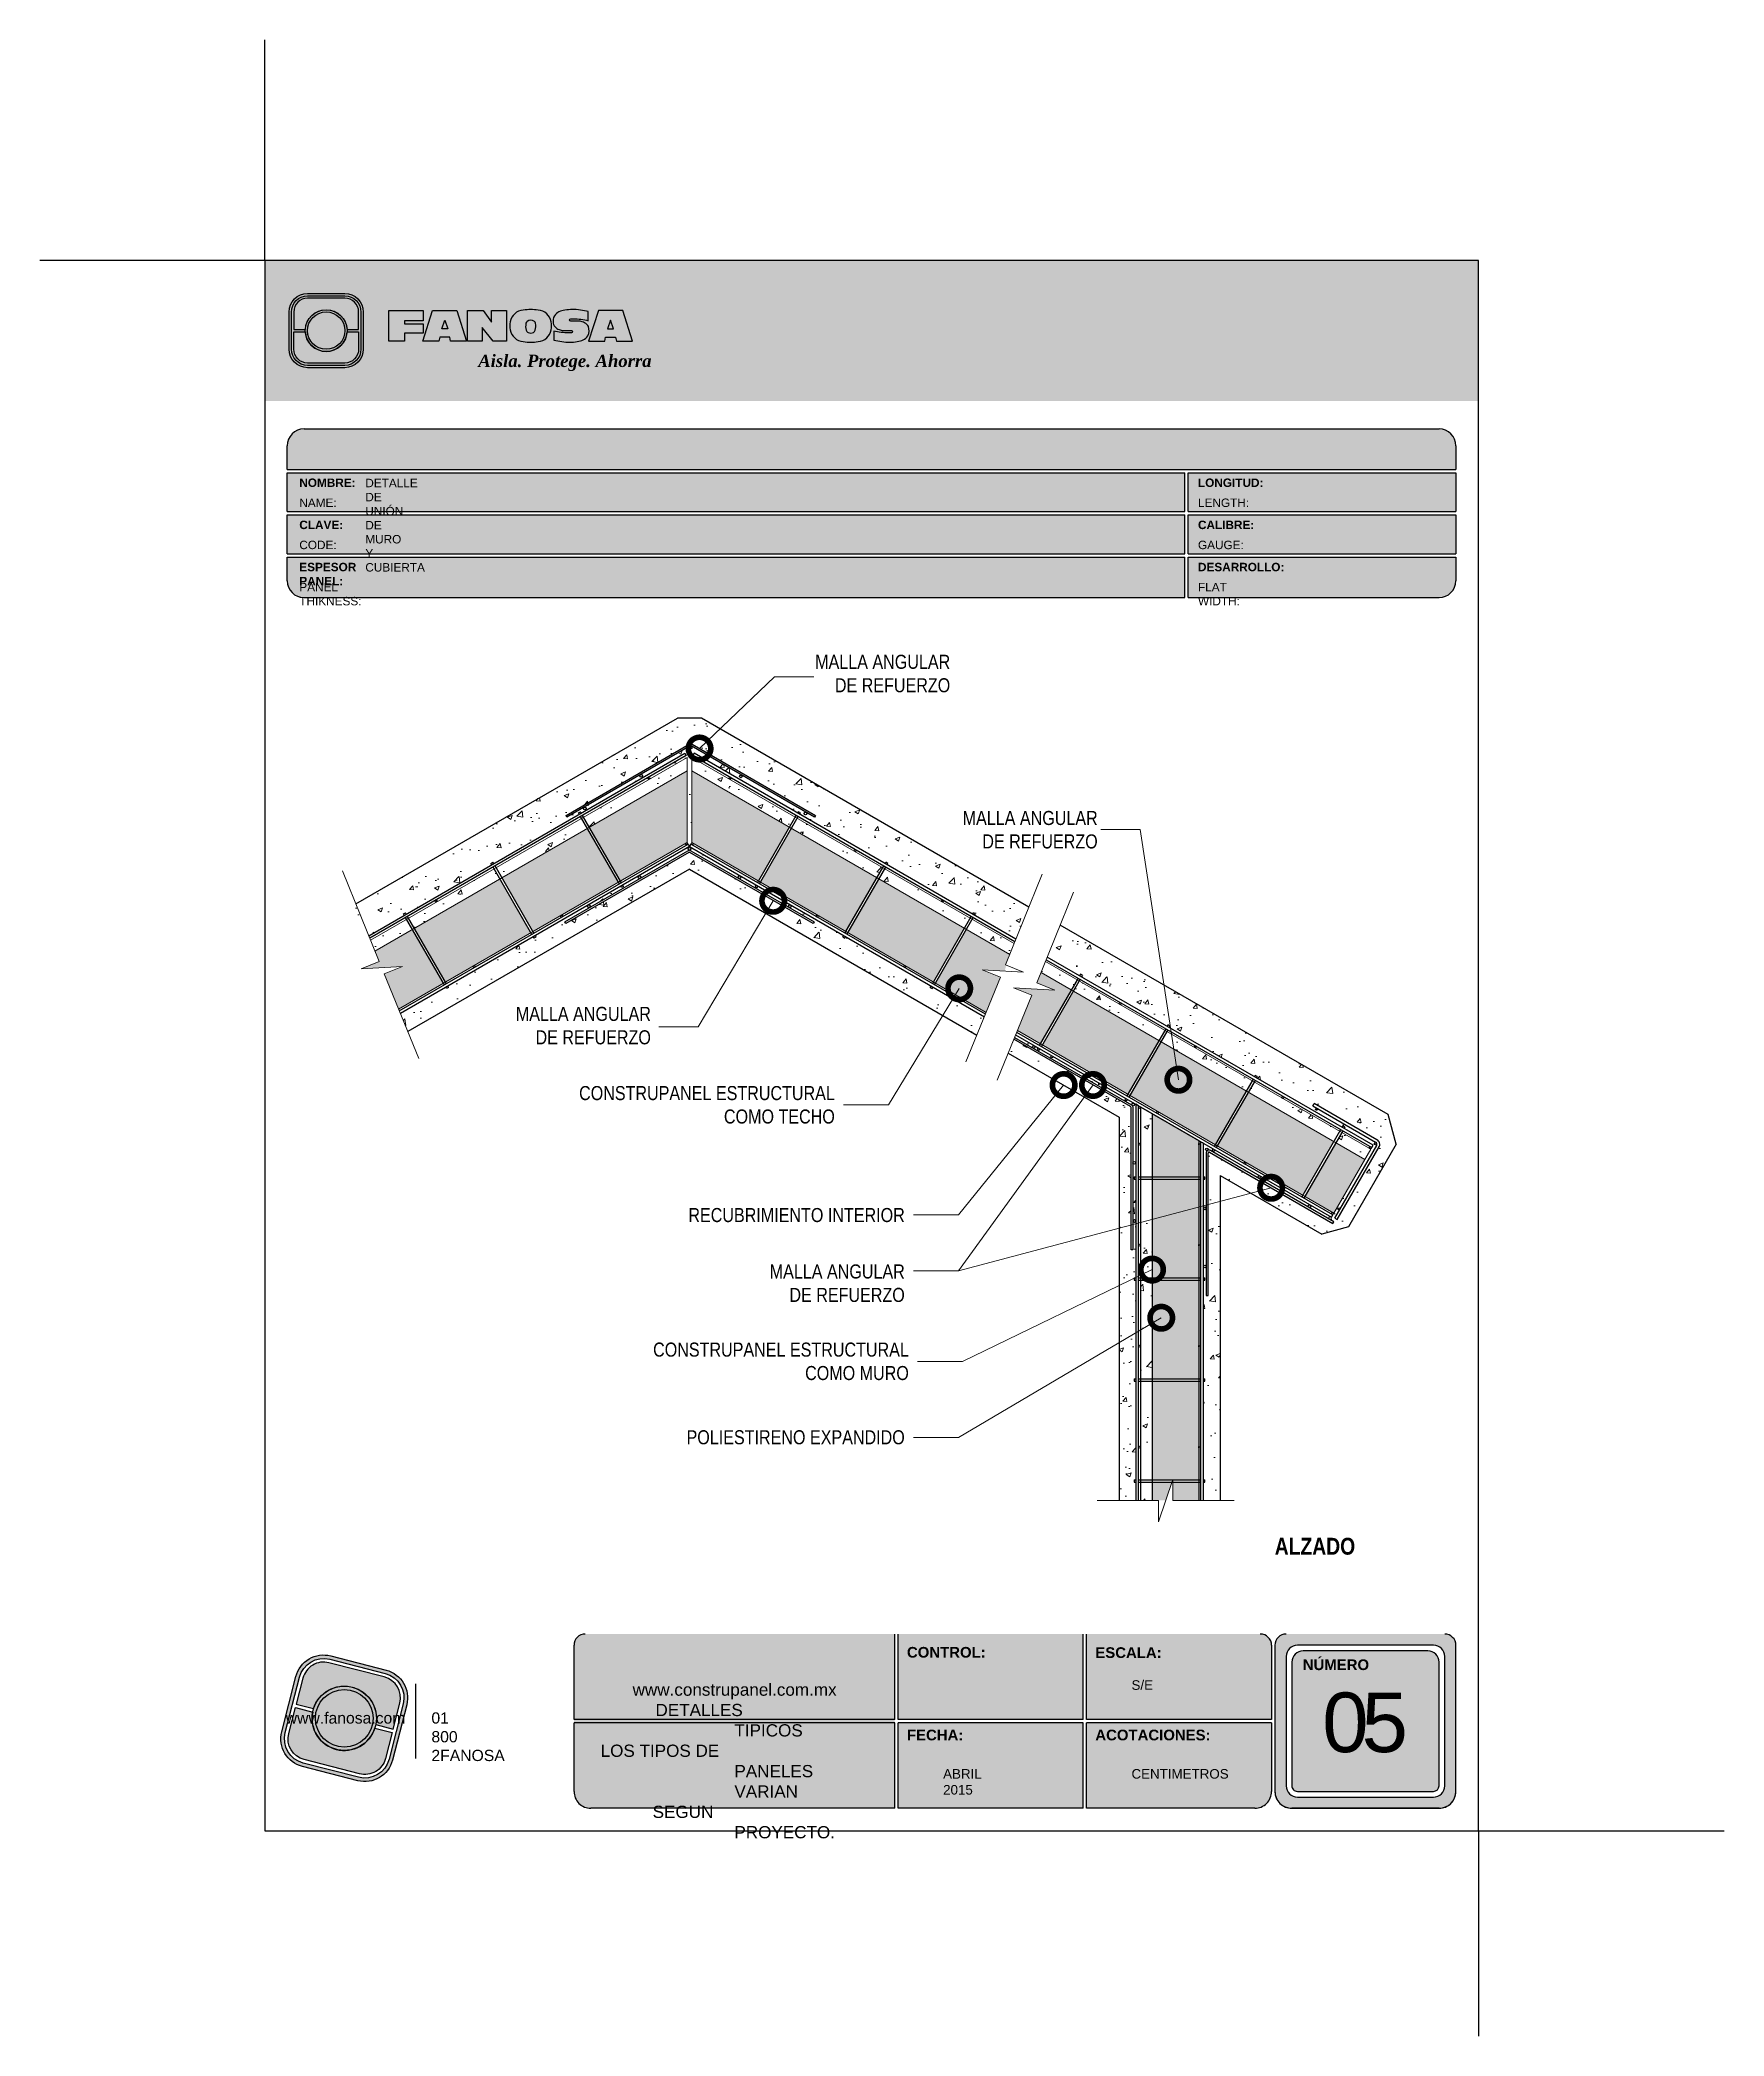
# Model space of a CAD drawing. Header units: millimetres. Extents: x 0 to 30, y 0 to 35.5.
import ezdxf

# ---------------------------------------------------------------- set-up
doc = ezdxf.new("R2010")
doc.units = ezdxf.units.MM
doc.linetypes.add('CONTINUA', pattern=[0])
doc.linetypes.add('DASHED2', pattern=[9.524999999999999, 6.35, -3.175])
for name, color, linetype, lineweight in [('CONSTRUPANEL', 170, 'Continuous', 20), ('hatch', 252, 'Continuous', 0), ('LAMINA ACCESORIOS', 1, 'Continuous', 30), ('TEXTO', 7, 'DASHED2', 0), ('TEXTO CUADRO DATOS', 251, 'Continuous', 0)]:
    doc.layers.add(name, color=color, linetype=linetype, lineweight=lineweight)
doc.styles.add('Erika', font='techl___.ttf', dxfattribs={"height": 0.25})
doc.styles.get("Standard").update_dxf_attribs({"font": 'arial.ttf'})
doc.dimstyles.new('Erika', dxfattribs={"dimtxt": 0.25, "dimasz": 0.8, "dimexe": 0.5, "dimexo": 0.5, "dimgap": 0, "dimtad": 0, "dimlfac": 0.1, "dimzin": 1, "dimdsep": 46, "dimtxsty": 'Erika', "dimblk": 'DOTSMALL', "dimcen": 2.5, "dimse1": 1, "dimse2": 1, "dimclrd": 252, "dimclre": 252, "dimclrt": 256, "dimadec": 0, "dimazin": 0, "dimtfac": 1, "dimtmove": 0, "dimatfit": 3, "dimldrblk": 'DOTSMALL', "dimfxl": 1, "dimlwd": 0, "dimlwe": 0, "dimarcsym": 0})
pattern_1 = [(49.99999999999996, (-581.6683219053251, -3456.415445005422), (0.8607122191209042, -0.0753025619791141), [0.08999999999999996, -0.9899999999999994]), (355, (-581.6683219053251, -3456.415445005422), (-0.1665016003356, 0.9026305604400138), [0.07200000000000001, -0.7920000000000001]), (100.45144446, (-581.5965958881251, -3456.421720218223), (0.6942106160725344, 0.827327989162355), [0.07648823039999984, -0.8413705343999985]), (46.1842, (-581.6683219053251, -3456.175445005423), (1.280689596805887, -0.1986231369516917), [0.1349999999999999, -1.484999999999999]), (96.63563549, (-581.5615978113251, -3456.191996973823), (1.121594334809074, 1.16894232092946), [0.1147324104, -1.262056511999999]), (351.1841639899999, (-581.6683219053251, -3456.175445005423), (1.121594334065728, 1.168942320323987), [0.108, -1.1880000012]), (20.99999999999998, (-581.5483219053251, -3456.235445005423), (0.7162884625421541, -0.4831426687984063), [0.09000000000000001, -0.99]), (326.0000000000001, (-581.5483219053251, -3456.235445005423), (0.2919783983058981, 0.8701800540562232), [0.07199999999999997, -0.7919999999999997]), (71.45144473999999, (-581.4886312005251, -3456.275706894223), (1.008266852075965, 0.3870373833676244), [0.07648822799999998, -0.8413705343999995]), (37.49999999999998, (-581.6683219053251, -3456.415445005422), (0.0145918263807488, 0.3994726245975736), [0, -0.7823999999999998, 0, -0.8039999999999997, 0, -0.7949999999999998]), (7.499999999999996, (-581.6683219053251, -3456.415445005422), (0.3156834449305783, 0.473294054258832), [0, -0.4583999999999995, 0, -0.7643999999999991, 0, -0.3029999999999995]), (327.5, (-581.9359219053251, -3456.415445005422), (0.6405869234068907, -0.02706584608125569), [0, -0.3, 0, -0.9359999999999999, 0, -1.242]), (317.5, (-582.0559219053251, -3456.415445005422), (0.6998234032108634, 0.1201259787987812), [0, -0.3899999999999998, 0, -0.6215999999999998, 0, -0.8819999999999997])]

msp = doc.modelspace()

# ---------------------------------------------------------------- texts
at = {"layer": 'TEXTO', "linetype": 'ByBlock', "lineweight": 0, "style": 'Erika'}
for s, insert, char_height, attachment_point in [('MALLA ANGULAR \\PDE REFUERZO', (16.1928057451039, 24.57491834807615), 0.25, 3), ('MALLA ANGULAR \\PDE REFUERZO', (18.81593479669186, 21.79635579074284), 0.25, 3), ('MALLA ANGULAR \\PDE REFUERZO', (10.86815021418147, 18.31130113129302), 0.25, 3), ('RECUBRIMIENTO INTERIOR', (15.38431390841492, 14.73232057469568), 0.25, 3), ('MALLA ANGULAR \\PDE REFUERZO', (15.38431390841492, 13.72810932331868), 0.25, 3), ('POLIESTIRENO EXPANDIDO', (15.38431390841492, 10.77881853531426), 0.25, 3), ('{\\fTechnicLite|b1|i0|c2|p2;ALZADO}', (21.9650335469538, 8.864687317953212), 0.3, 1)]:
    msp.add_mtext(s, dxfattribs=dict(at, insert=insert, char_height=char_height, attachment_point=attachment_point))
at = {"layer": 'TEXTO', "linetype": 'ByBlock', "lineweight": 0, "char_height": 0.25, "width": 5.640768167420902, "attachment_point": 3, "style": 'Erika'}
for s, insert in [('CONSTRUPANEL ESTRUCTURAL\\PCOMO TECHO', (14.14008673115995, 16.90219847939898)), ('CONSTRUPANEL ESTRUCTURAL\\PCOMO MURO', (15.4566423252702, 12.33823178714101))]:
    msp.add_mtext(s, dxfattribs=dict(at, insert=insert))
at = {"layer": 'TEXTO CUADRO DATOS', "attachment_point": 1}
for s, insert, char_height, width in [('{\\fArial|b1|i0|c0|p34;NOMBRE:}', (4.614242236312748, 27.71127033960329), 0.15, 0.003231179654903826), ('{\\fArial|b0|i0|c0|p34;DETALLE DE UNIÓN DE MURO Y CUBIERTA}', (5.788292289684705, 27.7061543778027), 0.15, 0.003231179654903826), ('{\\fArial|b1|i0|c0|p34;LONGITUD:}', (20.60002223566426, 27.71127033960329), 0.15, 0.003231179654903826), ('{\\fArial|b0|i0|c0|p34;NAME:}', (4.614242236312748, 27.35459726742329), 0.15, 0.003231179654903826), ('{\\fArial|b0|i0|c0|p34;LENGTH:}', (20.60002223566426, 27.35459726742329), 0.15, 0.003231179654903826), ('{\\fArial|b1|i0|c0|p34;CLAVE:}', (4.614242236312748, 26.96127033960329), 0.15, 0.003231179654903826), ('{\\fArial|b1|i0|c0|p34;CALIBRE:}', (20.60002223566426, 26.96127033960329), 0.15, 0.003231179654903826), ('{\\fArial|b0|i0|c0|p34;CODE:}', (4.614242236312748, 26.60459726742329), 0.15, 0.003231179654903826), ('{\\fArial|b0|i0|c0|p34;GAUGE:}', (20.60002223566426, 26.60459726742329), 0.15, 0.003231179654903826), ('{\\fArial|b1|i0|c0|p34;ESPESOR PANEL:}', (4.614242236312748, 26.21127033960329), 0.15, 0.003231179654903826), ('{\\fArial|b1|i0|c0|p34;DESARROLLO:}', (20.60002223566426, 26.21127033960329), 0.15, 0.003231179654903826), ('{\\fArial|b0|i0|c0|p34;PANEL THIKNESS:}', (4.614242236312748, 25.85459726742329), 0.15, 0.003231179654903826), ('{\\fArial|b0|i0|c0|p34;FLAT WIDTH:}', (20.60002223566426, 25.85459726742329), 0.15, 0.003231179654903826), ('{\\fArial|b1|i0|c0|p34;CONTROL:}', (15.42292615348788, 6.923074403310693), 0.19, 0.003231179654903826), ('{\\fArial|b1|i0|c0|p34;ESCALA:}', (18.77388554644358, 6.91761714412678), 0.19, 0.003231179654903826), ('{\\fArial|b1|i0|c0|p34;NÚMERO}', (22.46411901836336, 6.701615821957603), 0.19, 0.003231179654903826), ('\\pi-1.8111;www.construpanel.com.mx\\P\\pi-1.4048;DETALLES TIPICOS\\P\\pi-2.3799;LOS TIPOS DE PANELES VARIAN\\P\\pi-1.4548;SEGUN PROYECTO.', (12.35394739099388, 6.272603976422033), 0.2174175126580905, 0.003697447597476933), ('{\\fArial|b0|i0|c0|p34;S/E}', (19.41739063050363, 6.33039891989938), 0.17, 0.003231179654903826), ('\\pi-0.59773;{\\T0.75;05}', (23.40804943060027, 6.112183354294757), 1.060422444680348, 0.00456855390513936), ('{\\fArial|b1|i0|c0|p34;FECHA:}', (15.42292615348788, 5.45127033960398), 0.19, 0.003231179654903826), ('{\\fArial|b1|i0|c0|p34;ACOTACIONES:}', (18.77388554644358, 5.45127033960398), 0.19, 0.003231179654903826), ('{\\fArial|b0|i0|c0|p34;ABRIL 2015}', (16.06643123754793, 4.750398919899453), 0.17, 0.003231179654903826), ('{\\fArial|b0|i0|c0|p34;CENTIMETROS}', (19.41739063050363, 4.750398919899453), 0.17, 0.003231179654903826)]:
    msp.add_mtext(s, dxfattribs=dict(at, insert=insert, char_height=char_height, width=width))

# ---------------------------------------------------------------- blocks, each defined once
blk = doc.blocks.new('_DotSmall')
at = {"color": 0, "linetype": 'ByBlock', "const_width": 0.5}
blk.add_lwpolyline([(-0.0625, 0, 1), (0.0625, 0, 1)], format="xyb", close=True, dxfattribs=at)
blk = doc.blocks.new('LOGO GRIS')
at = {"true_color": 0xe3e3e3}
h = blk.add_hatch(color=254, dxfattribs=at)
edge = h.paths.add_edge_path()
edge.add_arc((2075.55300328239, 279.2979295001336), 0.508199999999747, 255.6007667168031, 345.6007667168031, ccw=False)
edge.add_line((2075.426625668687, 278.8056938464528), (2074.442154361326, 279.0584490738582))
edge.add_arc((2074.568531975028, 279.5506847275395), 0.5082000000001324, 165.6007667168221, 255.6007667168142, ccw=False)
edge.add_line((2074.076296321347, 279.6770623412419), (2074.329051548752, 280.661533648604))
edge.add_arc((2074.821287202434, 280.535156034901), 0.508200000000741, 75.60076671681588, 165.6007667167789, ccw=False)
edge.add_line((2074.947664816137, 281.0273916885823), (2075.932136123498, 280.7746364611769))
edge.add_arc((2075.805758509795, 280.2824008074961), 0.5081999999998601, -14.399233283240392, 75.60076671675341, ccw=False)
edge.add_line((2076.297994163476, 280.1560231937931), (2076.045238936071, 279.1715518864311))
edge = h.paths.add_edge_path(flags=16)
edge.add_arc((2075.55300328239, 279.2979295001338), 0.4446749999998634, 255.6007667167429, 345.6007667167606, ccw=False)
edge.add_line((2075.4424228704, 278.867223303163), (2074.457951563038, 279.1199785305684))
edge.add_arc((2074.568531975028, 279.5506847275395), 0.4446750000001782, 165.6007667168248, 255.60076671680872, ccw=False)
edge.add_line((2074.137825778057, 279.6612651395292), (2074.390581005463, 280.6457364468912))
edge.add_arc((2074.821287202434, 280.5351560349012), 0.4446750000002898, 75.60076671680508, 165.6007667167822, ccw=False)
edge.add_line((2074.931867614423, 280.9658622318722), (2075.916338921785, 280.7131070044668))
edge.add_arc((2075.805758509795, 280.2824008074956), 0.4446750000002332, -14.399233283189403, 75.60076671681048, ccw=False)
edge.add_line((2076.236464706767, 280.1718203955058), (2075.983709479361, 279.1873490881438))
h = blk.add_hatch(color=254, dxfattribs=at)
edge = h.paths.add_edge_path()
edge.add_line((2076.05645623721, 279.7261466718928), (2076.174935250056, 280.1876175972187))
edge.add_arc((2075.805758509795, 280.2824008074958), 0.3811499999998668, 345.60076671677, 435.6007667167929)
edge.add_line((2075.900541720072, 280.6515775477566), (2074.916070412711, 280.9043327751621))
edge.add_arc((2074.821287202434, 280.5351560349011), 0.3811500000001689, 75.6007667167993, 165.6007667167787)
edge.add_line((2074.452110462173, 280.6299392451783), (2074.333631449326, 280.1684683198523))
edge.add_line((2074.333631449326, 280.1684683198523), (2074.642133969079, 280.0892627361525))
edge.add_arc((2075.187145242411, 279.9165427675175), 0.5717249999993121, -11.21449474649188, 162.4160281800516, ccw=False)
edge.add_line((2075.747953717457, 279.8053522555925), (2076.05645623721, 279.7261466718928))
h = blk.add_hatch(color=254, dxfattribs=at)
h.paths.add_polyline_path([(2074.615420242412, 279.9165427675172, 1), (2075.758870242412, 279.9165427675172, 1)])
h.paths.add_polyline_path([(2075.699701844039, 279.9165427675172, -1), (2074.674588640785, 279.9165427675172, -1)], flags=16)
h = blk.add_hatch(color=252)
h.set_gradient(color1=(132, 132, 132), rotation=70.00000000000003, tint=1, name='SPHERICAL')
h.paths.add_polyline_path([(2075.699701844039, 279.9165427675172, 1), (2074.674588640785, 279.9165427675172, 1)])
h = blk.add_hatch(color=254, dxfattribs=at)
edge = h.paths.add_edge_path()
edge.add_arc((2075.187145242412, 279.9165427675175), 0.5717250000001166, 168.7855052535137, 342.4160281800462)
edge.add_line((2075.732156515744, 279.7438227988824), (2076.040659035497, 279.6646172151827))
edge.add_line((2076.040659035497, 279.6646172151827), (2075.922180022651, 279.2031462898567))
edge.add_arc((2075.55300328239, 279.2979295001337), 0.3811499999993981, 255.6007667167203, 345.60076671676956, ccw=False)
edge.add_line((2075.458220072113, 278.9287527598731), (2074.473748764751, 279.1815079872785))
edge.add_arc((2074.568531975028, 279.5506847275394), 0.3811500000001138, 165.6007667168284, 255.60076671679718, ccw=False)
edge.add_line((2074.199355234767, 279.6454679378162), (2074.317834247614, 280.1069388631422))
edge.add_line((2074.317834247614, 280.1069388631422), (2074.626336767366, 280.0277332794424))
at = {"color": 254, "true_color": 0xe3e3e3}
for points in [[(2076.045238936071, 279.1715518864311, -0.414213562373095), (2075.426625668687, 278.8056938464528), (2074.442154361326, 279.0584490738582, -0.414213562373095), (2074.076296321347, 279.6770623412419), (2074.329051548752, 280.661533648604, -0.414213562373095), (2074.947664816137, 281.0273916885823), (2075.932136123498, 280.7746364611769, -0.4142135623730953), (2076.297994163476, 280.1560231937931)], [(2075.983709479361, 279.1873490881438, -0.4142135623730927), (2075.4424228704, 278.867223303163), (2074.457951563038, 279.1199785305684, -0.4142135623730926), (2074.137825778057, 279.6612651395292), (2074.390581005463, 280.6457364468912, -0.414213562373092), (2074.931867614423, 280.9658622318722), (2075.916338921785, 280.7131070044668, -0.4142135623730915), (2076.236464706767, 280.1718203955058)], [(2076.05645623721, 279.7261466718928), (2076.174935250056, 280.1876175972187, 0.414213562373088), (2075.900541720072, 280.6515775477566), (2074.916070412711, 280.9043327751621, 0.4142135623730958), (2074.452110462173, 280.6299392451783), (2074.333631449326, 280.1684683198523), (2074.642133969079, 280.0892627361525, -0.9459053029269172), (2075.747953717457, 279.8053522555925)], [(2074.626336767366, 280.0277332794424, 0.9459053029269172), (2075.732156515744, 279.7438227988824), (2076.040659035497, 279.6646172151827), (2075.922180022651, 279.2031462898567, -0.4142135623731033), (2075.458220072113, 278.9287527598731), (2074.473748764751, 279.1815079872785, -0.414213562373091), (2074.199355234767, 279.6454679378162), (2074.317834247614, 280.1069388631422)]]:
    blk.add_lwpolyline(points, format="xyb", close=True, dxfattribs=at)
for radius in [0.5717249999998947, 0.5125566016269]:
    blk.add_circle((2075.187145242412, 279.9165427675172), radius, dxfattribs=at)
blk = doc.blocks.new('FANOSA')
at = {"color": 253, "true_color": 0xb3b3b3, "const_width": 0.02}
blk.add_lwpolyline([(365.3181968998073, 247.9798347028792), (365.3181968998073, 246.6427006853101)], dxfattribs=at)
at = {"color": 254}
blk.add_blockref('LOGO GRIS', (-1711.138939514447, -32.55437656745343), dxfattribs=at)
at = {"layer": 'TEXTO CUADRO DATOS', "char_height": 0.2, "width": 0.003231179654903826, "attachment_point": 1}
for s, insert in [('{\\fArial|b0|i0|c0|p34;www.fanosa.com}', (363.0082168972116, 247.4682254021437)), ('{\\fArial|b0|i0|c0|p34;01 800 2FANOSA}', (365.5993370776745, 247.4682254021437))]:
    blk.add_mtext(s, dxfattribs=dict(at, insert=insert))
blk = doc.blocks.new('LOGO 1')
h = blk.add_hatch(color=7)
h.set_gradient(color1=(255, 255, 255), color2=(0, 0, 255), rotation=180, tint=1)
h.paths.add_polyline_path([(362.633524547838, 273.3012676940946), (362.633524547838, 270.8012676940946), (384.2235245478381, 270.8012676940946), (384.2235245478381, 273.3012676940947)])
at = {"true_color": 0xffffff}
h = blk.add_hatch(color=7, dxfattribs=at)
edge = h.paths.add_edge_path()
edge.add_arc((364.057378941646, 271.7212676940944), 0.3299999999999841, -89.99999999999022, 9.890754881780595e-12, ccw=False)
edge.add_line((364.0573789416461, 271.3912676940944), (363.3973789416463, 271.3912676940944))
edge.add_arc((363.3973789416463, 271.7212676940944), 0.3299999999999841, 179.9999999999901, 269.9999999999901, ccw=False)
edge.add_line((363.0673789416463, 271.7212676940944), (363.0673789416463, 272.3812676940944))
edge.add_arc((363.3973789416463, 272.3812676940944), 0.3299999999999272, 90, 180, ccw=False)
edge.add_line((363.3973789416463, 272.7112676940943), (364.0573789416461, 272.7112676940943))
edge.add_arc((364.0573789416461, 272.3812676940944), 0.3299999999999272, 0, 90, ccw=False)
edge.add_line((364.387378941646, 272.3812676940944), (364.387378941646, 271.7212676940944))
edge = h.paths.add_edge_path(flags=16)
edge.add_arc((364.0573789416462, 271.7212676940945), 0.2887500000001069, 269.9999999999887, 359.9999999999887, ccw=False)
edge.add_line((364.0573789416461, 271.4325176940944), (363.3973789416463, 271.4325176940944))
edge.add_arc((363.3973789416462, 271.7212676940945), 0.2887500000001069, 180.0000000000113, 270.0000000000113, ccw=False)
edge.add_line((363.1086289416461, 271.7212676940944), (363.1086289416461, 272.3812676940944))
edge.add_arc((363.3973789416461, 272.3812676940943), 0.28875000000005, 89.99999999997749, 179.9999999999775, ccw=False)
edge.add_line((363.3973789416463, 272.6700176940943), (364.0573789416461, 272.6700176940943))
edge.add_arc((364.0573789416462, 272.3812676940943), 0.28875000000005, 2.262368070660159e-11, 90.00000000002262, ccw=False)
edge.add_line((364.3461289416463, 272.3812676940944), (364.3461289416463, 271.7212676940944))
for color, points in [(30, [(364.0980555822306, 272.0718926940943), (364.3048789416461, 272.0718926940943), (364.3048789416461, 272.3812676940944, 0.4142135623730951), (364.0573789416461, 272.6287676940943), (363.3973789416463, 272.6287676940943, 0.4142135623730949), (363.1498789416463, 272.3812676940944), (363.1498789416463, 272.0718926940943), (363.3567023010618, 272.0718926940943, -0.9459053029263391)]), (170, [(364.3048789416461, 271.7212676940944), (364.3048789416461, 272.0306426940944), (364.0980555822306, 272.0306426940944, -0.9459053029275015), (363.3567023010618, 272.0306426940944), (363.1498789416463, 272.0306426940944), (363.1498789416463, 271.7212676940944, 0.4142135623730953), (363.3973789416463, 271.4737676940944), (364.057378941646, 271.4737676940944, 0.4142135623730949)])]:
    blk.add_hatch(color=color).paths.add_polyline_path(points)
h = blk.add_hatch(color=7, dxfattribs=at)
h.paths.add_polyline_path([(363.3561289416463, 272.0512676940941, 1), (364.0986289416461, 272.0512676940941, 1)])
h.paths.add_polyline_path([(364.0602079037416, 272.0512676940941, -1), (363.3945499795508, 272.0512676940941, -1)], flags=16)
blk.add_hatch(color=7, dxfattribs=at).paths.add_polyline_path([(364.8420585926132, 272.4104305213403), (365.4501879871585, 272.4104305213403), (365.4501879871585, 272.2247109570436), (365.119665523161, 272.2247109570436), (365.119665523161, 272.1719110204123), (365.4501879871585, 272.1719110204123), (365.4501879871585, 272.00471122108), (365.119665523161, 272.00471122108), (365.119665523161, 271.8609844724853), (364.8420585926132, 271.8609844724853)])
h = blk.add_hatch(color=7, dxfattribs=at)
h.paths.add_polyline_path([(365.620750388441, 272.4104305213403), (365.4485062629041, 271.8609844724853), (365.7332546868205, 271.8609844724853), (365.7479187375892, 271.934277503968), (365.9266795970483, 271.934277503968), (365.9413436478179, 271.8609844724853), (366.2260920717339, 271.8609844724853), (366.0538479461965, 272.4104305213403)])
h.paths.add_polyline_path([(365.837299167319, 272.2366800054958), (365.8906148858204, 272.0814774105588), (365.7839834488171, 272.0814774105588)], flags=16)
h = blk.add_hatch(color=7, dxfattribs=at)
h.paths.add_polyline_path([(366.9358659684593, 272.4104305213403), (366.6709453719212, 272.4104305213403), (366.6709453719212, 272.1991139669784), (366.5221127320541, 272.4104305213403), (366.2395855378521, 272.4104305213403), (366.2395855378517, 271.8609844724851), (366.5045061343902, 271.8609844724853), (366.5045061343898, 272.1071001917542), (366.6947223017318, 271.8609844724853), (366.9358659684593, 271.8609844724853)])
h.paths.add_polyline_path([(367.4970415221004, 272.4140725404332, 0.09403921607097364), (367.2339520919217, 272.4140725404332, 0.3497782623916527), (367.0006865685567, 272.2074327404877, 0.09737279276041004), (367.0006865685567, 272.0639822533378, 0.3497782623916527), (367.2339520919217, 271.8573424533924, 0.09403921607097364), (367.4970415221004, 271.8573424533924, 0.3497782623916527), (367.7303070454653, 272.0639822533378, 0.09737279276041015), (367.7303070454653, 272.2074327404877, 0.3497782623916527)])
h.paths.add_polyline_path([(367.2999959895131, 272.2148320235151, -0.3799377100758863), (367.4309976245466, 272.2148320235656, -0.158874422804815), (367.4503779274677, 272.1817168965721, -0.1263576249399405), (367.44577155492, 272.0572845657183, -0.2142742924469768), (367.4126854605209, 272.0188340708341, -0.2226123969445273), (367.318308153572, 272.0188340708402, -0.2142742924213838), (367.2852220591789, 272.0572845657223, -0.1263576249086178), (367.2806156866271, 272.1817168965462, -0.1588744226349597)], flags=16)
h.paths.add_polyline_path([(368.0775589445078, 272.2601931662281), (368.1276424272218, 272.2601931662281, -0.05869489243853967), (368.3904870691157, 272.2278050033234), (368.3904870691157, 272.3881713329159, 0.06395994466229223), (368.1046346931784, 272.4264429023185, 0.04691611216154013), (367.9730899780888, 272.4140725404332, 0.2229690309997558), (367.7857619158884, 272.3139728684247, 0.1654172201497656), (367.7667124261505, 272.182419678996, 0.1952229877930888), (367.8161538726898, 272.1004656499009, 0.07724634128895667), (367.887655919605, 272.0635888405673, 0.08066867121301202), (367.9607834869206, 272.0517133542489), (368.0895714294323, 272.0517133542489, -1), (368.0895714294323, 272.0112218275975), (368.0394879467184, 272.0112218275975, -0.05869489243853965), (367.7766433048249, 272.0436099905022), (367.7766433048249, 271.8832436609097, 0.0639599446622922), (368.0624956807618, 271.8449720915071, 0.04691611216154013), (368.1940403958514, 271.8573424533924, 0.2229690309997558), (368.3813684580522, 271.9574421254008, 0.2091142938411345), (368.391184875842, 272.1225548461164, 0.1301021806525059), (368.3636451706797, 272.1610969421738, 0.09267767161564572), (368.2794744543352, 272.2078261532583, 0.08066867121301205), (368.2063468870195, 272.2197016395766), (368.0775589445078, 272.2197016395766, -1)])
h.paths.add_polyline_path([(369.0017330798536, 272.4104305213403), (368.5686355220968, 272.4104305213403), (368.3963913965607, 271.8609844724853), (368.6811398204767, 271.8609844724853), (368.6958038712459, 271.934277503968), (368.8745647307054, 271.934277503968), (368.8892287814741, 271.8609844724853), (369.1739772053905, 271.8609844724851)])
h.paths.add_polyline_path([(368.7851843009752, 272.2366800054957), (368.8385000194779, 272.0814774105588), (368.7318685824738, 272.0814774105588)], flags=16)
h = blk.add_hatch(color=252)
h.set_gradient(color1=(132, 132, 132), rotation=70.00000000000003, tint=1, name='SPHERICAL')
h.paths.add_polyline_path([(364.0602079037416, 272.0512676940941, 1), (363.3945499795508, 272.0512676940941, 1)])
at = {"color": 7, "true_color": 0xffffff}
for points in [[(364.387378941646, 271.7212676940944, -0.414213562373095), (364.0573789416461, 271.3912676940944), (363.3973789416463, 271.3912676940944, -0.414213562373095), (363.0673789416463, 271.7212676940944), (363.0673789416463, 272.3812676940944, -0.414213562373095), (363.3973789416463, 272.7112676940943), (364.0573789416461, 272.7112676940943, -0.4142135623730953), (364.387378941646, 272.3812676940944)], [(364.3461289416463, 271.7212676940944, -0.4142135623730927), (364.0573789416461, 271.4325176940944), (363.3973789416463, 271.4325176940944, -0.4142135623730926), (363.1086289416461, 271.7212676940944), (363.1086289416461, 272.3812676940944, -0.414213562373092), (363.3973789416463, 272.6700176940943), (364.0573789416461, 272.6700176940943, -0.4142135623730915), (364.3461289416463, 272.3812676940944)], [(367.7303070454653, 272.2074327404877, 0.3497782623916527), (367.4970415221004, 272.4140725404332, 0.09403921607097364), (367.2339520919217, 272.4140725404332, 0.3497782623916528), (367.0006865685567, 272.2074327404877, 0.09737279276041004), (367.0006865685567, 272.0639822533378, 0.3497782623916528), (367.2339520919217, 271.8573424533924, 0.09403921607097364), (367.4970415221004, 271.8573424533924, 0.3497782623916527), (367.7303070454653, 272.0639822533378, 0.09737279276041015)], [(368.3637508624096, 272.1610094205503, 0.09280978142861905), (368.2794744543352, 272.2078261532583, 0.08066867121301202), (368.2063468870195, 272.2197016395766), (368.0775589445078, 272.2197016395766, -0.9999999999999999), (368.0775589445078, 272.2601931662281), (368.1276424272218, 272.2601931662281, -0.05869489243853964), (368.3904870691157, 272.2278050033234), (368.3904870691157, 272.3881713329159, 0.06395994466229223), (368.1046346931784, 272.4264429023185, 0.04691611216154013), (367.9730899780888, 272.4140725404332, 0.2229690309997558), (367.7857619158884, 272.3139728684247, 0.1654172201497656), (367.7667124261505, 272.182419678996, 0.1952229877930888), (367.8161538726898, 272.1004656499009, 0.07724634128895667), (367.887655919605, 272.0635888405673, 0.08066867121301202), (367.9607834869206, 272.0517133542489), (368.0895714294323, 272.0517133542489, -0.9999999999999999), (368.0895714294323, 272.0112218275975), (368.0394879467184, 272.0112218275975, -0.05869489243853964), (367.7766433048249, 272.0436099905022), (367.7766433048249, 271.8832436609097, 0.06395994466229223), (368.0624956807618, 271.8449720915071, 0.04691611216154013), (368.1940403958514, 271.8573424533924, 0.2229690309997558), (368.3813684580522, 271.9574421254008, 0.2091142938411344), (368.391184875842, 272.1225548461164, 0.1341802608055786)], [(367.2852220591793, 272.0572845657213, 0.2142742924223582), (367.318308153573, 272.0188340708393, 0.2226123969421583), (367.4126854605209, 272.0188340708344, 0.2142742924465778), (367.44577155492, 272.0572845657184, 0.1263576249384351), (367.4503779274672, 272.1817168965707, 0.1588744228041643), (367.4309976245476, 272.2148320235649, 0.379937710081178), (367.2999959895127, 272.2148320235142, 0.1588744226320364), (367.2806156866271, 272.1817168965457, 0.1263576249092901)]]:
    blk.add_lwpolyline(points, format="xyb", close=True, dxfattribs=at)
at = {"color": 30}
blk.add_lwpolyline([(364.3048789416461, 272.0718926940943), (364.3048789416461, 272.3812676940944, 0.414213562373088), (364.0573789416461, 272.6287676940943), (363.3973789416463, 272.6287676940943, 0.4142135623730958), (363.1498789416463, 272.3812676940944), (363.1498789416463, 272.0718926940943), (363.3567023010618, 272.0718926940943, -0.9459053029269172), (364.0980555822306, 272.0718926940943)], format="xyb", close=True, dxfattribs=at)
at = {"color": 7, "true_color": 0xffffff}
for points in [[(364.8420585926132, 272.4104305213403), (365.4501879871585, 272.4104305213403), (365.4501879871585, 272.2247109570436), (365.119665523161, 272.2247109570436), (365.119665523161, 272.1719110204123), (365.4501879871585, 272.1719110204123), (365.4501879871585, 272.00471122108), (365.119665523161, 272.00471122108), (365.119665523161, 271.8609844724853), (364.8420585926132, 271.8609844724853)], [(365.7332546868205, 271.8609844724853), (365.4485062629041, 271.8609844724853), (365.620750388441, 272.4104305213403), (366.0538479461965, 272.4104305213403), (366.2260920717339, 271.8609844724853), (365.9413436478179, 271.8609844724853), (365.9266795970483, 271.934277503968), (365.7479187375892, 271.934277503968)], [(366.5045061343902, 272.1071001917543), (366.5045061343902, 271.8609844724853), (366.2395855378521, 271.8609844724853), (366.2395855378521, 272.4104305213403), (366.5221127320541, 272.4104305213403), (366.6709453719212, 272.1991139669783), (366.6709453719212, 272.4104305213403), (366.9358659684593, 272.4104305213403), (366.9358659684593, 271.8609844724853), (366.6947223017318, 271.8609844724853)], [(368.8745647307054, 271.934277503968), (368.8892287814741, 271.8609844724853), (369.1739772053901, 271.8609844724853), (369.0017330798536, 272.4104305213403), (368.5686355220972, 272.4104305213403), (368.3963913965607, 271.8609844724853), (368.6811398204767, 271.8609844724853), (368.6958038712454, 271.934277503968)], [(365.7839834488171, 272.0814774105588), (365.837299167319, 272.2366800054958), (365.8906148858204, 272.0814774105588)], [(368.8385000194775, 272.0814774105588), (368.7851843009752, 272.2366800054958), (368.7318685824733, 272.0814774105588)]]:
    blk.add_lwpolyline(points, close=True, dxfattribs=at)
at = {"color": 170}
blk.add_lwpolyline([(363.3567023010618, 272.0306426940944, 0.9459053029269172), (364.0980555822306, 272.0306426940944), (364.3048789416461, 272.0306426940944), (364.3048789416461, 271.7212676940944, -0.4142135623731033), (364.0573789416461, 271.4737676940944), (363.3973789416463, 271.4737676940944, -0.414213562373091), (363.1498789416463, 271.7212676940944), (363.1498789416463, 272.0306426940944)], format="xyb", close=True, dxfattribs=at)
at = {"color": 7, "true_color": 0xffffff}
for radius in [0.3712499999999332, 0.332828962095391]:
    blk.add_circle((363.7273789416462, 272.0512676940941), radius, dxfattribs=at)
at = {"color": 254, "insert": (366.4315877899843, 271.623287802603), "char_height": 0.22, "width": 5.448476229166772, "attachment_point": 1}
blk.add_mtext('{\\fBookman Old Style|b1|i1|c0|p18;\\C255;\\c16777215;Aisla. Protege. Ahorra}', dxfattribs=at)

# ---------------------------------------------------------------- hatches: boundary and pattern name
at = {"true_color": 0xb3b3b3}
for points in [[(25.18824023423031, 27.87273601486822), (25.18824023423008, 28.29273601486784, 0.4142135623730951), (24.88824023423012, 28.59273601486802), (4.698240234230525, 28.59273601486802, 0.4142135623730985), (4.39824023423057, 28.2927360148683), (4.398240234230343, 27.87273601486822)], [(15.20692415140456, 4.05273601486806), (15.20692415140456, 5.632736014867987), (15.20692415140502, 7.152736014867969), (9.700970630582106, 7.152736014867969, 0.4142135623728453), (9.500970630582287, 6.952736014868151), (9.500970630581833, 5.632736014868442), (9.500970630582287, 4.352736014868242, 0.4142135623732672), (9.80097063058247, 4.05273601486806)]]:
    msp.add_hatch(color=253, dxfattribs=at).paths.add_polyline_path(points)
h = msp.add_hatch(color=253, dxfattribs=at)
h.paths.add_polyline_path([(4.398240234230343, 27.81273601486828), (4.398240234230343, 27.12273601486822), (20.36773170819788, 27.12273601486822), (20.36773170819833, 27.81273601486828)])
h.paths.add_polyline_path([(20.36773170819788, 26.37273601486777), (20.36773170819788, 27.06273601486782), (4.398240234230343, 27.06273601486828), (4.398240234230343, 26.37273601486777)])
h.paths.add_polyline_path([(20.36773170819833, 25.59273601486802), (20.36773170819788, 26.31273601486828), (4.398240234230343, 26.31273601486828), (4.39824023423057, 25.89273601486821, 0.4142135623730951), (4.698240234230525, 25.59273601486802)])
h.paths.add_polyline_path([(20.42773170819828, 26.31273601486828), (20.42773170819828, 25.59273601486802), (24.88824023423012, 25.59273601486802, 0.4142135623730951), (25.18824023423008, 25.89273601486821), (25.18824023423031, 26.31273601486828)])
h.paths.add_polyline_path([(20.42773170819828, 27.06273601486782), (20.42773170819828, 26.37273601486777), (25.18824023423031, 26.37273601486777), (25.18824023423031, 27.06273601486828)])
h.paths.add_polyline_path([(20.42773170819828, 27.81273601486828), (20.42773170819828, 27.12273601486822), (25.18824023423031, 27.12273601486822), (25.18824023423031, 27.81273601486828)])
h = msp.add_hatch(color=253, dxfattribs=at)
h.paths.add_polyline_path([(22.16884293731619, 7.152736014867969, 0.4142135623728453), (21.96884293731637, 6.952736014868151), (21.96884293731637, 4.352736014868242, 0.4142135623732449), (22.26884293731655, 4.05273601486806), (24.88824023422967, 4.05273601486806, 0.4142135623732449), (25.18824023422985, 4.352736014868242), (25.18824023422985, 6.952736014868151, 0.4142135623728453), (24.98824023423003, 7.152736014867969)])
h.paths.add_polyline_path([(24.98824023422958, 6.752736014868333), (24.98824023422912, 4.452736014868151, -0.4142135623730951), (24.78824023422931, 4.252736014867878), (22.36884293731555, 4.252736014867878, -0.4142135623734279), (22.16884293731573, 4.452736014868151), (22.16884293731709, 6.752736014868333, -0.4142135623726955), (22.36884293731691, 6.952736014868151), (24.78824023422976, 6.952736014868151, -0.4142135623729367)], flags=16)
h.paths.add_polyline_path([(24.88824023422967, 6.652736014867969), (24.88824023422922, 4.452736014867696, -0.4142135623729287), (24.78824023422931, 4.352736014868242), (22.36884293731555, 4.352736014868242, -0.4142135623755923), (22.26884293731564, 4.452736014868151), (22.268842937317, 6.652736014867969, -0.4142135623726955), (22.46884293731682, 6.852736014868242), (24.68824023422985, 6.852736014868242, -0.4142135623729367)], flags=0)
h.paths.add_polyline_path([(22.8731934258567, 6.559396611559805), (24.17571730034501, 6.559396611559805), (24.17571730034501, 4.303257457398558), (22.8731934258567, 4.303257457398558)], flags=8)
h.paths.add_polyline_path([(22.41661901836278, 8.338166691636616), (23.66095053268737, 8.338166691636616), (23.66095053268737, 8.046686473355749), (22.41661901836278, 8.046686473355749)], flags=9)
h = msp.add_hatch(color=253, dxfattribs=at)
h.paths.add_polyline_path([(18.55788354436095, 5.632736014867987), (18.55788354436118, 7.152736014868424), (15.26692415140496, 7.152736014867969), (15.26692415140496, 5.632736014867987)])
h.paths.add_polyline_path([(18.55788354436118, 5.572736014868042), (15.26692415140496, 5.572736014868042), (15.26692415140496, 4.05273601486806), (18.55788354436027, 4.05273601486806)])
h.paths.add_polyline_path([(18.61788354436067, 5.572736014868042), (18.61788354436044, 4.05273601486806), (21.60884293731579, 4.05273601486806, 0.4142135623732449), (21.90884293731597, 4.352736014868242), (21.9088429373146, 5.572736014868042)])
h.paths.add_polyline_path([(18.61788354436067, 7.152736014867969), (18.61788354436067, 5.632736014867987), (21.9088429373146, 5.632736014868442), (21.90884293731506, 6.952736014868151, 0.414213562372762), (21.70884293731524, 7.152736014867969)])
at = {"layer": 'hatch'}
h = msp.add_hatch(dxfattribs=at)
h.set_pattern_fill('AR-CONC', color=8, scale=0.12, style=0)
h.set_pattern_definition(pattern_1)
h.paths.add_polyline_path([(9.358236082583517, 21.71744329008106), (11.55042806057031, 22.98310591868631, -0.2679491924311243), (11.60226806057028, 22.98310591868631), (13.79446029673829, 21.71744314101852), (13.77718029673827, 21.68751330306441), (13.63860234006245, 21.76752132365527, -0.1826848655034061), (13.64465090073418, 21.75151918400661, -1.000000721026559), (13.59626690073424, 21.75151918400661, -0.473828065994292), (13.6252454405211, 21.77523293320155), (11.58498806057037, 22.95317608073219, 0.2679491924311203), (11.56770806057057, 22.95317608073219), (9.37551608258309, 21.68751345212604)], flags=16)
h.paths.add_polyline_path([(9.66841193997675, 21.84220958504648, -1.000000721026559), (9.716795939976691, 21.84220958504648, -1.000000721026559)], flags=16)
h.paths.add_polyline_path([(10.66926593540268, 22.41939054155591, -1.000000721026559), (10.71764993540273, 22.41939054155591, -1.000000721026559)], flags=16)
h.paths.add_polyline_path([(11.55119180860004, 22.92315312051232, -1.000000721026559), (11.59957580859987, 22.92315312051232, -1.000000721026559)], flags=16)
h.paths.add_polyline_path([(12.49245600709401, 22.4118781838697, -1.000000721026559), (12.44407200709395, 22.4118781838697, -1.000000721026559)], flags=16)
edge = h.paths.add_edge_path()
edge.add_line((17.36210013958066, 19.51642783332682), (17.59186205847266, 20.08612825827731))
edge.add_line((17.59186205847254, 20.08612825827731), (11.76812870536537, 23.44846227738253))
edge.add_line((11.76812870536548, 23.44846227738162), (11.33879504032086, 23.44846227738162))
edge.add_line((11.33879504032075, 23.44846227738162), (5.546497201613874, 20.10427756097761))
edge.add_line((5.546497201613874, 20.10427756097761), (5.779695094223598, 19.53656089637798))
edge.add_line((5.779695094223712, 19.53656089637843), (6.480752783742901, 19.94131674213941))
edge.add_line((6.480752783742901, 19.94131674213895), (6.466928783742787, 19.96526061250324))
edge.add_line((6.466928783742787, 19.9652606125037), (6.50284458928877, 19.98599661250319))
edge.add_line((6.50284458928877, 19.98599661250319), (6.516668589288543, 19.96205274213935))
edge.add_line((6.516668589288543, 19.96205274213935), (8.037104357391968, 20.8398767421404))
edge.add_line((8.037104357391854, 20.8398767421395), (8.023280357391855, 20.86382061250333))
edge.add_line((8.023280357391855, 20.86382061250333), (8.05919616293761, 20.88455661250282))
edge.add_line((8.05919616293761, 20.88455661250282), (8.07302016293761, 20.86061274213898))
edge.add_line((8.07302016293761, 20.86061274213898), (9.593635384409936, 21.73854034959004))
edge.add_line((9.593635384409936, 21.73854034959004), (9.579875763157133, 21.76237271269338))
edge.add_line((9.579875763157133, 21.76237271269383), (9.615791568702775, 21.78310871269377))
edge.add_line((9.615791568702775, 21.78310871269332), (9.629551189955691, 21.75927634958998))
edge.add_line((9.629551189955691, 21.75927634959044), (11.47051787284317, 22.82215895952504))
edge.add_line((11.47051787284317, 22.82215895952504), (11.49470987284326, 22.7802571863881))
edge.add_line((11.49470987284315, 22.78025718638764), (10.82202259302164, 22.39188100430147))
edge.add_arc((10.830662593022, 22.37691608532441), 0.01727999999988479, 1.80938286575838e-09, 120.00000000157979, ccw=False)
edge.add_arc((10.83066259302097, 22.37691608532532), 0.01728000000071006, -59.999999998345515, 0, ccw=False)
edge.add_line((10.83930259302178, 22.36195116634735), (11.51198987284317, 22.75032734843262))
edge.add_line((11.51198987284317, 22.75032734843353), (11.51198987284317, 21.22526427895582))
edge.add_arc((11.50458259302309, 21.2096524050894), 0.01727999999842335, -1.80938286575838e-09, 64.61732107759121, ccw=False)
edge.add_arc((11.50458259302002, 21.20965240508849), 0.01728000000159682, -59.999999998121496, 0, ccw=False)
edge.add_line((11.51322259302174, 21.19468748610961), (11.52926987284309, 21.20395238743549))
edge.add_line((11.52926987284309, 21.20395238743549), (11.55346187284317, 21.16205061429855))
edge.add_line((11.55346187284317, 21.16205061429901), (11.57765387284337, 21.20395238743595))
edge.add_line((11.57765387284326, 21.20395238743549), (11.59370115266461, 21.19468748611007))
edge.add_arc((11.60234115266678, 21.2096524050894), 0.01728000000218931, 180.0000000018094, 239.9999999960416, ccw=False)
edge.add_arc((11.60234115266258, 21.20965240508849), 0.01727999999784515, 115.38267891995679, 180, ccw=False)
edge.add_line((11.59493387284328, 21.22526427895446), (11.59493387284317, 22.75032734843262))
edge.add_line((11.59493387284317, 22.75032734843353), (12.26762115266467, 22.36195116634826))
edge.add_arc((12.2762611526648, 22.37691608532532), 0.01728000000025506, 180, 239.9999999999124, ccw=False)
edge.add_arc((12.27626115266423, 22.37691608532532), 0.01727999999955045, 59.999999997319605, 180, ccw=False)
edge.add_line((12.2849011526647, 22.39188100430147), (11.61221387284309, 22.78025718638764))
edge.add_line((11.61221387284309, 22.78025718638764), (11.63640587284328, 22.82215895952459))
edge.add_line((11.63640587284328, 22.82215895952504), (13.47675694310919, 21.7596317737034))
edge.add_line((13.47675694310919, 21.7596317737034), (13.49062679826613, 21.78365506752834))
edge.add_line((13.49062679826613, 21.78365506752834), (13.52654260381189, 21.7629190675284))
edge.add_line((13.52654260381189, 21.76291906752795), (13.51267274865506, 21.73889577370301))
edge.add_line((13.51267274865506, 21.73889577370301), (15.03390358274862, 20.86061274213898))
edge.add_line((15.03390358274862, 20.86061274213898), (15.04772758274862, 20.88455661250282))
edge.add_line((15.04772758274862, 20.88455661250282), (15.08364338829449, 20.86382061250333))
edge.add_line((15.08364338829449, 20.86382061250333), (15.06981938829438, 20.8398767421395))
edge.add_line((15.06981938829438, 20.8398767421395), (16.59025515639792, 19.96205274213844))
edge.add_line((16.59025515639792, 19.96205274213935), (16.6040791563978, 19.98599661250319))
edge.add_line((16.6040791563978, 19.98599661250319), (16.63999496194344, 19.9652606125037))
edge.add_line((16.63999496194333, 19.9652606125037), (16.62617096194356, 19.94131674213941))
edge.add_line((16.62617096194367, 19.94131674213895), (17.36210013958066, 19.51642783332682))
h.paths.add_polyline_path([(5.880077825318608, 19.49874141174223), (5.95840575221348, 19.30452535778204), (6.62590478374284, 19.68990610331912), (6.522224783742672, 19.86948513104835)])
h = msp.add_hatch(dxfattribs=at)
h.set_pattern_fill('AR-CONC', color=8, scale=0.12, style=0)
h.set_pattern_definition(pattern_1)
edge = h.paths.add_edge_path()
edge.add_line((15.0486602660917, 18.74503237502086), (15.13385923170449, 19.09490723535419))
edge.add_line((15.13385923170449, 19.09490723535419), (14.33023538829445, 19.55887967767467))
edge.add_line((14.33023538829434, 19.55887967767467), (14.31641138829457, 19.53493580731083))
edge.add_line((14.31641138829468, 19.53493580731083), (14.28049558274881, 19.55567180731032))
edge.add_line((14.2804955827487, 19.55567180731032), (14.29431958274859, 19.57961567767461))
edge.add_line((14.29431958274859, 19.57961567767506), (13.35608184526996, 20.12130748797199))
edge.add_arc((13.34147295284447, 20.10202451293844), 0.02419200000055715, 0, 52.852222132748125, ccw=False)
edge.add_arc((13.34147295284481, 20.10202449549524), 0.02419199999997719, -180.00004131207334, 4.131207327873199e-05, ccw=False)
edge.add_arc((13.34147295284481, 20.10202451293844), 0.0241919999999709, 67.14777786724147, 180, ccw=False)
edge.add_line((13.35086805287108, 20.12431767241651), (12.77388381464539, 20.4574396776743))
edge.add_line((12.77388381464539, 20.4574396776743), (12.76005981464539, 20.43349580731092))
edge.add_line((12.76005981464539, 20.43349580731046), (12.72414400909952, 20.45423180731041))
edge.add_line((12.72414400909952, 20.45423180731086), (12.73796800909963, 20.47817567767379))
edge.add_line((12.73796800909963, 20.47817567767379), (11.55346187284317, 21.16205061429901))
edge.add_line((11.55346187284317, 21.16205061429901), (10.36895573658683, 20.47817567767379))
edge.add_line((10.36895573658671, 20.47817567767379), (10.3827797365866, 20.45423180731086))
edge.add_line((10.3827797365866, 20.45423180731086), (10.34686393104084, 20.43349580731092))
edge.add_line((10.34686393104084, 20.43349580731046), (10.33303993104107, 20.45743967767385))
edge.add_line((10.33303993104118, 20.4574396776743), (8.81260416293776, 19.57961567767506))
edge.add_line((8.81260416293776, 19.57961567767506), (8.826428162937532, 19.55567180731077))
edge.add_line((8.826428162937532, 19.55567180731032), (8.79051235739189, 19.53493580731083))
edge.add_line((8.79051235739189, 19.53493580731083), (8.776688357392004, 19.55887967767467))
edge.add_line((8.776688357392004, 19.55887967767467), (7.256252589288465, 18.68105567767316))
edge.add_line((7.256252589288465, 18.68105567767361), (7.270076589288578, 18.65711180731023))
edge.add_line((7.270076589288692, 18.65711180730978), (7.234160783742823, 18.63637580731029))
edge.add_line((7.234160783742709, 18.63637580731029), (7.220336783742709, 18.66031967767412))
edge.add_line((7.220336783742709, 18.66031967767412), (6.411073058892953, 18.19309104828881))
edge.add_line((6.411073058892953, 18.19309104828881), (6.543048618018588, 17.87022266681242))
edge.add_line((6.543048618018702, 17.87022266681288), (11.55346187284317, 20.7629861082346))
edge.add_line((11.55346187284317, 20.76298610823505), (11.69758699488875, 20.67977543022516))
edge.add_line((11.69758699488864, 20.67977543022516), (11.76406700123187, 20.9431338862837))
edge.add_line((11.76406700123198, 20.94313388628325), (11.5621018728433, 21.0597385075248))
edge.add_arc((11.55346187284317, 21.04477358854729), 0.01728000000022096, 60.00000000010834, 119.9999999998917)
edge.add_line((11.54482187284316, 21.05973850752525), (9.352629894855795, 19.7940758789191))
edge.add_line((9.352629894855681, 19.7940758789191), (9.335349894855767, 19.82400571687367))
edge.add_line((9.33534989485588, 19.82400571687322), (9.778311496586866, 20.07974971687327))
edge.add_arc((9.766215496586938, 20.10070060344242), 0.02419200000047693, 180, 299.99999999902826, ccw=False)
edge.add_arc((9.766215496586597, 20.10070062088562), 0.02419200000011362, -4.131207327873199e-05, 180.0000413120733, ccw=False)
edge.add_arc((9.766215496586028, 20.10070060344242), 0.02419200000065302, -59.9999999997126, 0, ccw=False)
edge.add_line((9.778311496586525, 20.07974971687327), (10.6762066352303, 20.5981497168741))
edge.add_arc((10.66411063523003, 20.61910060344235), 0.02419199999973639, 180.0000000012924, 300.0000000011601, ccw=False)
edge.add_arc((10.66411063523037, 20.61910062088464), 0.02419200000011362, -4.131207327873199e-05, 180.0000413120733, ccw=False)
edge.add_arc((10.66411063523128, 20.61910060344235), 0.02419199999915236, 299.99999999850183, 359.99999999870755, ccw=False)
edge.add_line((10.6762066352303, 20.5981497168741), (11.52754187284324, 21.08966834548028))
edge.add_arc((11.55346187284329, 21.0447735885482), 0.05184000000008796, 90.00000000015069, 119.9999999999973, ccw=False)
edge.add_arc((11.55346187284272, 21.12080558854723), 0.02419199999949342, 180, 270.00000000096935, ccw=False)
edge.add_arc((11.55346187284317, 21.12080560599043), 0.02419200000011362, -4.131207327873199e-05, 180.0000413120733, ccw=False)
edge.add_arc((11.55346187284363, 21.12080558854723), 0.02419199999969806, -90.00000000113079, 0, ccw=False)
edge.add_arc((11.55346187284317, 21.0447735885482), 0.05184000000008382, 60.00000000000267, 90, ccw=False)
edge.add_line((11.57938187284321, 21.08966834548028), (13.77157410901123, 19.8240055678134))
edge.add_line((13.77157410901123, 19.8240055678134), (13.75429410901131, 19.79407572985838))
edge.add_line((13.75429410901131, 19.79407572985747), (11.76406700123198, 20.94313388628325))
edge.add_line((11.76406700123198, 20.94313388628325), (11.69758699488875, 20.67977543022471))
edge.add_line((11.69758699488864, 20.67977543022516), (15.0486602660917, 18.74503237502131))
h.paths.add_polyline_path([(17.25485751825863, 19.24313020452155), (17.49103403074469, 19.18907484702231), (17.52471475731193, 19.32676675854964), (16.58469896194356, 19.86948513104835), (16.48101896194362, 19.68990610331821)])
h.paths.add_polyline_path([(15.02834738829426, 20.76804513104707), (14.92466738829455, 20.58846610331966), (16.44510315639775, 19.71064210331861), (16.5487831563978, 19.89022113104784)])
h.paths.add_polyline_path([(14.8887515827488, 20.60920210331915), (14.99243158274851, 20.78878113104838), (13.47199581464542, 21.66660513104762), (13.36831581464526, 21.48702610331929)])
h.paths.add_polyline_path([(13.33240000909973, 21.50776210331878), (13.43608000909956, 21.68734113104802), (11.59493387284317, 22.75032734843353), (11.59493387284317, 22.51088864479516)])
h.paths.add_polyline_path([(11.51198987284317, 22.51088864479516), (11.51198987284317, 22.75032734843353), (9.670843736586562, 21.68734113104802), (9.77452373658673, 21.50776210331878)])
h.paths.add_polyline_path([(6.558140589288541, 19.89022113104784), (6.661820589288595, 19.71064210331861), (8.182256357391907, 20.58846610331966), (8.078576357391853, 20.76804513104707)], flags=17)
h.paths.add_polyline_path([(8.114492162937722, 20.78878113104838), (8.218172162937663, 20.60920210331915), (9.738607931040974, 21.48702610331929), (9.634927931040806, 21.66660513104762)])
h.paths.add_polyline_path([(16.66779817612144, 17.81022266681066), (16.7997737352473, 18.13309104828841), (15.88658696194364, 18.66031967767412), (15.87276296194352, 18.63637580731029), (15.83684715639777, 18.65711180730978), (15.85067115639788, 18.68105567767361), (15.13385923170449, 19.09490723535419), (15.0486602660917, 18.74503237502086)])
at = {"layer": 'hatch', "linetype": 'Continuous'}
h = msp.add_hatch(dxfattribs=at)
h.set_pattern_fill('HONEY', color=256, scale=0.96)
h.set_pattern_definition([(0, (-581.6683219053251, -3456.415445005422), (0.18, 0.1039230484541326), [0.12, -0.24]), (120, (-581.6683219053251, -3456.415445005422), (-0.18, 0.1039230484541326), [0.1199999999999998, -0.2399999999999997]), (59.99999999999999, (-581.6683219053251, -3456.415445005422), (3.996802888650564e-17, 0.2078460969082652), [-0.2399999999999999, 0.12])])
h.paths.add_polyline_path([(8.18225635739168, 20.58846610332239), (6.661820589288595, 19.71064210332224), (7.214780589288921, 18.75288728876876), (8.735216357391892, 19.63071128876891)])
h.paths.add_polyline_path([(9.738607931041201, 21.48702610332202), (8.218172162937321, 20.60920210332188), (8.771132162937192, 19.6514472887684), (10.29156793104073, 20.52927128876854)])
h.paths.add_polyline_path([(11.51198987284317, 22.51088864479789), (9.774523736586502, 21.50776210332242), (10.32748373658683, 20.55000728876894), (11.51198987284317, 21.23388222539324)])
h.paths.add_polyline_path([(11.59493387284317, 22.51088864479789), (11.59493387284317, 21.23388222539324), (12.77944000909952, 20.55000728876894), (13.33240000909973, 21.50776210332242)])
h.paths.add_polyline_path([(13.36831581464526, 21.48702610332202), (12.81535581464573, 20.52927128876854), (14.33579158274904, 19.6514472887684), (14.88875158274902, 20.60920210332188)])
h.paths.add_polyline_path([(14.92466738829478, 20.58846610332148), (14.37170738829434, 19.63071128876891), (15.89214315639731, 18.75288728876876), (16.44510315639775, 19.71064210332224)])
h.paths.add_polyline_path([(19.90428565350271, 17.71348215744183), (18.38384988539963, 18.59130615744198), (17.83088988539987, 17.6335513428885), (19.35132565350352, 16.75572734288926)])
h.paths.add_polyline_path([(19.94020145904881, 17.69274615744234), (19.38724145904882, 16.73499134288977), (20.90767722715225, 15.85716734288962), (21.46063722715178, 16.8149221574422)])
h.paths.add_polyline_path([(21.49655303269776, 16.7941861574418), (20.943593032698, 15.83643134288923), (22.4640288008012, 14.95860734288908), (23.01698880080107, 15.91636215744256)])
h.paths.add_polyline_path([(23.56977784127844, 15.59720925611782), (23.05290460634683, 15.89562615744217), (22.49994460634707, 14.93787134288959), (23.01681784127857, 14.63945444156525)])
h.paths.add_polyline_path([(20.61276892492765, 15.93165724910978), (19.78332892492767, 16.41053465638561), (19.78332892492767, 15.2894353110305), (20.61276892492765, 15.2894353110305)])
h.paths.add_polyline_path([(20.61276892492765, 15.24796331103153), (20.58512092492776, 15.24796331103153), (19.78332892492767, 15.24796331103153), (19.78332892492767, 14.50016098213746), (20.61276892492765, 13.78316222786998)])
h.paths.add_polyline_path([(19.78332892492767, 14.50016098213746), (19.78332892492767, 13.49231531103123), (20.61276892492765, 13.49231531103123), (20.61276892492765, 13.78316222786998)])
h.paths.add_polyline_path([(20.61276892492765, 13.45084331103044), (19.78332892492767, 13.45084331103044), (19.78332892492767, 11.69519531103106), (20.61276892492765, 11.69519531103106)])
h.paths.add_polyline_path([(20.61276892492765, 11.65372331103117), (19.78332892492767, 11.65372331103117), (19.78332892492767, 9.89807531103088), (20.61276892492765, 9.89807531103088)])
h.paths.add_polyline_path([(16.75956345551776, 18.97094725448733), (17.16166607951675, 18.94687756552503), (17.23669696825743, 19.2536152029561), (16.48101896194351, 19.68990610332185), (15.92805896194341, 18.73215128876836), (16.83144786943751, 18.21057945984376), (17.08779231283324, 18.83770705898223)])
h.paths.add_polyline_path([(17.40927979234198, 18.93205551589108), (17.49774779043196, 18.92675985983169), (17.47648118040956, 18.93539276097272), (17.41361566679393, 18.94978122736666)])
h.paths.add_polyline_path([(17.33801444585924, 18.64071198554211), (17.6444622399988, 18.51631352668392), (17.38811779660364, 17.88918592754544), (17.79497407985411, 17.65428734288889), (18.34793407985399, 18.61204215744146), (17.80911096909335, 18.92313182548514), (17.73349519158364, 18.73564061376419), (18.05441771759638, 18.60536632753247), (17.33983168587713, 18.64814113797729)])
h.paths.add_polyline_path([(6.034021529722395, 19.11703414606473), (5.720618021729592, 18.98981210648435), (5.721661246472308, 18.98727239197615), (6.451283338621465, 19.03094725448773), (6.123054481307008, 18.89770705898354), (6.379398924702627, 18.27057945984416), (7.178864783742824, 18.73215128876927), (6.62590478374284, 19.68990610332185), (5.958405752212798, 19.30452535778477)])
h.paths.add_polyline_path([(20.02668922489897, 9.529414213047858), (20.13723575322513, 9.856603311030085), (19.78332892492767, 9.856603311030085), (19.78332892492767, 9.529414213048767)])
h.paths.add_polyline_path([(20.15321639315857, 9.856603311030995), (20.15321639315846, 9.529414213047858), (20.61276892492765, 9.529414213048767), (20.61276892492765, 9.856603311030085)])
at = {"layer": 'hatch'}
h = msp.add_hatch(dxfattribs=at)
h.set_pattern_fill('AR-CONC', color=8, scale=0.12, style=0)
h.set_pattern_definition(pattern_1)
edge = h.paths.add_edge_path()
edge.add_line((18.14853198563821, 19.764734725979), (17.91877006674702, 19.19503430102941))
edge.add_line((17.91877006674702, 19.19503430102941), (18.49274791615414, 18.86364803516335))
edge.add_line((18.49274791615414, 18.86364803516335), (18.5086820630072, 18.89124678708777))
edge.add_line((18.5086820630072, 18.89124678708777), (18.54459786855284, 18.87051078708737))
edge.add_line((18.54459786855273, 18.87051078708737), (18.52866372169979, 18.8429120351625))
edge.add_line((18.5286637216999, 18.84291203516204), (20.04943765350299, 17.96489279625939))
edge.add_line((20.04943765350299, 17.96489279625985), (20.06326165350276, 17.98883666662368))
edge.add_line((20.06326165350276, 17.98883666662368), (20.09917745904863, 17.96810066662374))
edge.add_line((20.09917745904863, 17.96810066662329), (20.08535345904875, 17.94415679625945))
edge.add_line((20.08535345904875, 17.94415679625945), (21.60578922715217, 17.06633279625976))
edge.add_line((21.60578922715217, 17.06633279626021), (21.61961322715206, 17.09027666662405))
edge.add_line((21.61961322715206, 17.09027666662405), (21.65552903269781, 17.06954066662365))
edge.add_line((21.65552903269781, 17.06954066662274), (21.64170503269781, 17.04559679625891))
edge.add_line((21.6417050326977, 17.04559679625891), (23.1621408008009, 16.16777279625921))
edge.add_line((23.16214080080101, 16.16777279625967), (23.17596480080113, 16.19171666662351))
edge.add_line((23.17596480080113, 16.19171666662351), (23.21188060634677, 16.17098066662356))
edge.add_line((23.21188060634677, 16.17098066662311), (23.19805660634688, 16.14703679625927))
edge.add_line((23.19805660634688, 16.14703679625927), (23.71492984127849, 15.84861989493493))
edge.add_line((23.71492984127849, 15.84861989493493), (23.69073784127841, 15.80671812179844))
edge.add_line((23.69073784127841, 15.80671812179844), (23.67469056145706, 15.81598302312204))
edge.add_arc((23.66605056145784, 15.80101810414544), 0.0172799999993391, 1.80938286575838e-09, 60.0000000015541, ccw=False)
edge.add_arc((23.66605056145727, 15.80101810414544), 0.0172799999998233, -120.00000000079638, 1.80938286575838e-09, ccw=False)
edge.add_line((23.65741056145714, 15.78605318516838), (23.15658460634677, 16.07520518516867))
edge.add_line((23.15658460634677, 16.07520518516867), (23.05290460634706, 15.89562615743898))
edge.add_line((23.05290460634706, 15.89562615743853), (23.56977784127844, 15.59720925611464))
edge.add_line((23.56977784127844, 15.59720925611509), (23.01681784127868, 14.63945444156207))
edge.add_line((23.01681784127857, 14.63945444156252), (23.00077056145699, 14.64871934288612))
edge.add_arc((22.99213056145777, 14.63375442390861), 0.0172799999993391, 1.80938286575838e-09, 60.0000000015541, ccw=False)
edge.add_arc((22.99213056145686, 14.63375442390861), 0.01728000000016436, -119.99999999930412, 1.80938286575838e-09, ccw=False)
edge.add_line((22.98349056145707, 14.61878950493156), (22.99953784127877, 14.60952460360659))
edge.add_line((22.99953784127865, 14.60952460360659), (22.97534584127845, 14.56762283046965))
edge.add_line((22.97534584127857, 14.56762283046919), (22.60102003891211, 14.78373993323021))
edge.add_arc((22.58471219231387, 14.76587076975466), 0.02419199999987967, 1.292391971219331e-09, 47.61563882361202, ccw=False)
edge.add_arc((22.5847121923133, 14.76587076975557), 0.02419200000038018, -119.99999999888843, 0, ccw=False)
edge.add_line((22.57261619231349, 14.74491988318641), (23.01557779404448, 14.48917588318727))
edge.add_line((23.01557779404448, 14.48917588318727), (22.99829779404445, 14.45924604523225))
edge.add_line((22.99829779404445, 14.45924604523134), (20.80610581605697, 15.7249086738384))
edge.add_arc((20.79746581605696, 15.70994375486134), 0.01728000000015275, 60.00000000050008, 180)
edge.add_line((20.78018581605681, 15.70994375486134), (20.78018581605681, 14.75698926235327))
edge.add_line((20.78018581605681, 14.75698926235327), (20.9929289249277, 14.39307953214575))
edge.add_line((20.99292892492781, 14.39307953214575), (20.99292892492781, 15.31310726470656))
edge.add_line((20.99292892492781, 15.31310726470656), (22.80254584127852, 14.26832445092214))
edge.add_line((22.80254584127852, 14.26832445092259), (23.2746442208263, 14.39482283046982))
edge.add_line((23.2746442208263, 14.39482283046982), (23.69779820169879, 15.12774702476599))
edge.add_line((23.69779820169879, 15.12774702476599), (23.59422778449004, 15.4254038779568))
edge.add_line((23.59422778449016, 15.42540387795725), (23.07613618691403, 14.52804290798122))
edge.add_line((23.07613618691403, 14.52804290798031), (23.03423441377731, 14.55223490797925))
edge.add_line((23.03423441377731, 14.55223490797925), (23.77941940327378, 15.84293317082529))
edge.add_arc((23.73590848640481, 15.86409472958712), 0.04838400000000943, 334.0640024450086, 420.0000000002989)
edge.add_line((23.76010048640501, 15.90599650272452), (22.64247588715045, 16.55125736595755))
edge.add_line((22.64247588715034, 16.55125736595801), (22.6666678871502, 16.59315913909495))
edge.add_line((22.66666788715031, 16.5931591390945), (23.78429248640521, 15.94789827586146))
edge.add_arc((23.73590848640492, 15.86409472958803), 0.09676800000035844, -32.87338241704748, 59.999999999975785, ccw=False)
edge.add_line((23.81718123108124, 15.8115705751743), (23.59422778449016, 15.42540387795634))
edge.add_line((23.59422778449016, 15.42540387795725), (23.6977982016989, 15.12774702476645))
edge.add_line((23.69779820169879, 15.12774702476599), (24.12581912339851, 15.86910100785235))
edge.add_line((24.12581912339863, 15.8691010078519), (23.98487218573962, 16.39512214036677))
edge.add_line((23.9848721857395, 16.39512214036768), (18.14853198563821, 19.76473472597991))
h.paths.add_polyline_path([(19.90428565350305, 17.7134821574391), (20.00796565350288, 17.89306118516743), (18.48752988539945, 18.77088518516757), (18.38384988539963, 18.59130615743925)], flags=17)
h.paths.add_polyline_path([(21.46063722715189, 16.81492215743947), (21.56431722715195, 16.9945011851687), (20.04388145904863, 17.87232518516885), (19.94020145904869, 17.69274615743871)], flags=17)
h.paths.add_polyline_path([(23.01698880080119, 15.91636215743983), (23.12066880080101, 16.09594118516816), (21.60023303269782, 16.9737651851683), (21.49655303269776, 16.79418615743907)], flags=17)
h.paths.add_polyline_path([(17.88743889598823, 19.11734787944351), (17.80911096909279, 18.92313182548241), (18.34793407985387, 18.61204215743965), (18.45161407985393, 18.79162118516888)])
h = msp.add_hatch(dxfattribs=at)
h.set_pattern_fill('AR-CONC', color=8, scale=0.12, style=0)
h.set_pattern_definition(pattern_1)
edge = h.paths.add_edge_path()
edge.add_line((19.19580892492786, 16.35067498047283), (19.19580892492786, 12.19721447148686))
edge.add_line((19.19580892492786, 12.1972144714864), (19.49302492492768, 12.1972144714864))
edge.add_line((19.49302492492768, 12.1972144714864), (19.49302492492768, 13.45084331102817))
edge.add_line((19.49302492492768, 13.45084331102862), (19.4653769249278, 13.45084331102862))
edge.add_line((19.4653769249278, 13.45084331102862), (19.4653769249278, 13.49231531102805))
edge.add_line((19.4653769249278, 13.4923153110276), (19.49302492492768, 13.4923153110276))
edge.add_line((19.49302492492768, 13.4923153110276), (19.49302492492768, 14.50132254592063))
edge.add_arc((19.4688329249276, 14.50132254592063), 0.02419200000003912, -180, 0, ccw=False)
edge.add_arc((19.4688329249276, 14.50132254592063), 0.02419200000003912, 0, 180, ccw=False)
edge.add_line((19.49302492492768, 14.50132254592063), (19.49302492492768, 15.24796331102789))
edge.add_line((19.49302492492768, 15.24796331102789), (19.4653769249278, 15.24796331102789))
edge.add_line((19.4653769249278, 15.24796331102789), (19.4653769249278, 15.28943531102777))
edge.add_line((19.4653769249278, 15.28943531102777), (19.49302492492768, 15.28943531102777))
edge.add_line((19.49302492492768, 15.28943531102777), (19.49302492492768, 16.57814174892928))
edge.add_line((19.49302492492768, 16.57814174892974), (19.34576945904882, 16.66315973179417))
edge.add_line((19.34576945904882, 16.66315973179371), (19.33194545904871, 16.63921586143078))
edge.add_line((19.3319454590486, 16.63921586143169), (19.29602965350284, 16.65995186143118))
edge.add_line((19.29602965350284, 16.65995186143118), (19.30985365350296, 16.68389573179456))
edge.add_line((19.30985365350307, 16.68389573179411), (18.59004879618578, 17.09947525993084))
edge.add_arc((18.57795279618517, 17.0785243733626), 0.02419200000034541, -1.292391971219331e-09, 59.99999999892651, ccw=False)
edge.add_arc((18.57795279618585, 17.07852437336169), 0.02419199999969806, -120.00000000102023, 0, ccw=False)
edge.add_line((18.56585679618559, 17.05757348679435), (19.42480130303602, 16.56166164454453))
edge.add_arc((19.44503477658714, 16.5749228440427), 0.02419200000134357, 179.9999999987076, 213.2411919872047, ccw=False)
edge.add_arc((19.44503477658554, 16.5749228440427), 0.02419199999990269, 0, 180, ccw=False)
edge.add_arc((19.44503477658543, 16.5749228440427), 0.02419200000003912, -134.99999999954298, 1.292391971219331e-09, ccw=False)
edge.add_arc((19.39127203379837, 16.52116010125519), 0.05184000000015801, 0, 45.00000000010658, ccw=False)
edge.add_line((19.44311203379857, 16.52116010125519), (19.44311203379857, 13.98983454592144))
edge.add_line((19.44311203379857, 13.98983454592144), (19.40855203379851, 13.98983454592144))
edge.add_line((19.40855203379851, 13.98983454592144), (19.40855203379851, 16.52116010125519))
edge.add_arc((19.39127203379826, 16.52116010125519), 0.01728000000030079, 0, 59.99999999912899)
edge.add_line((19.39991203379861, 16.53612502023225), (17.32476952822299, 17.73420910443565))
edge.add_line((17.32476952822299, 17.73420910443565), (17.33796708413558, 17.76649594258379))
edge.add_line((17.3379670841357, 17.76649594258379), (17.66796165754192, 17.57597348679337))
edge.add_arc((17.68005765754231, 17.59692437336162), 0.0241920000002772, 179.9999999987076, 239.9999999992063, ccw=False)
edge.add_arc((17.68005765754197, 17.59692437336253), 0.02419200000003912, 60.000000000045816, 180.0000000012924, ccw=False)
edge.add_line((17.69215365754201, 17.61787525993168), (17.3564436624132, 17.81169751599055))
edge.add_line((17.3564436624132, 17.81169751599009), (17.22446810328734, 17.48882913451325))
edge.add_line((17.22446810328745, 17.48882913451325), (19.19580892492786, 16.35067498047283))
edge = h.paths.add_edge_path(flags=16)
edge.add_arc((19.46804813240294, 15.538121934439), 0.02419199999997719, -180.00004131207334, 4.131207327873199e-05, ccw=False)
edge.add_arc((19.46804813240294, 15.5381219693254), 0.02419199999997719, -4.131207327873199e-05, 180.0000413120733, ccw=False)
h.paths.add_polyline_path([(19.78332892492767, 16.41053465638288), (19.57596892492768, 16.53025400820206), (19.57596892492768, 15.28943531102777), (19.78332892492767, 15.28943531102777)])
h.paths.add_polyline_path([(19.78332892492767, 15.24796331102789), (19.57596892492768, 15.24796331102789), (19.57596892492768, 14.67941067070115), (19.78332892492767, 14.50016098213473)])
h.paths.add_polyline_path([(19.78332892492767, 14.50016098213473), (19.57596892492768, 14.67941067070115), (19.57596892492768, 13.4923153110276), (19.78332892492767, 13.4923153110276)])
h.paths.add_polyline_path([(19.78332892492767, 13.45084331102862), (19.57596892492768, 13.45084331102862), (19.57596892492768, 12.1972144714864), (19.78332892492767, 12.1972144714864)])
edge = h.paths.add_edge_path()
edge.add_line((20.99292892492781, 13.45453779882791), (20.78018581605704, 13.63844084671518))
edge.add_line((20.78018581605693, 13.63844084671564), (20.78018581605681, 13.17861819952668))
edge.add_line((20.78018581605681, 13.17861819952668), (20.74562581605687, 13.17861819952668))
edge.add_line((20.74562581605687, 13.17861819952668), (20.74562581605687, 13.66831579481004))
edge.add_line((20.74562581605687, 13.66831579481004), (20.73842448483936, 13.6745408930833))
edge.add_arc((20.71990492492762, 13.69010619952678), 0.02419199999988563, 179.9999999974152, 319.9536440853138, ccw=False)
edge.add_line((20.69571292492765, 13.69010619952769), (20.69571292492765, 13.49231531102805))
edge.add_line((20.69571292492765, 13.4923153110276), (20.72336092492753, 13.4923153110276))
edge.add_line((20.72336092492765, 13.4923153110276), (20.72336092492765, 13.45084331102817))
edge.add_line((20.72336092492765, 13.45084331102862), (20.69571292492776, 13.45084331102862))
edge.add_line((20.69571292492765, 13.45084331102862), (20.69571292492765, 11.69519531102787))
edge.add_line((20.69571292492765, 11.69519531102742), (20.72336092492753, 11.69519531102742))
edge.add_line((20.72336092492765, 11.69519531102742), (20.72336092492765, 11.65372331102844))
edge.add_line((20.72336092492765, 11.65372331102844), (20.69571292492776, 11.65372331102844))
edge.add_line((20.69571292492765, 11.65372331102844), (20.69571292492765, 9.898075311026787))
edge.add_line((20.69571292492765, 9.898075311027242), (20.72336092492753, 9.898075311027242))
edge.add_line((20.72336092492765, 9.898075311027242), (20.72336092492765, 9.856603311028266))
edge.add_line((20.72336092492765, 9.856603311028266), (20.69571292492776, 9.856603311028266))
edge.add_line((20.69571292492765, 9.856603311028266), (20.69571292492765, 9.529414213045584))
edge.add_line((20.69571292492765, 9.52941421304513), (20.9929289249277, 9.52941421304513))
edge.add_line((20.99292892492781, 9.52941421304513), (20.99292892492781, 13.45453779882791))
h.paths.add_polyline_path([(20.78018581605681, 13.63844084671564), (20.99292892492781, 13.45453779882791), (20.99292892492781, 14.39307953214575), (20.78018581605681, 14.75698926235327)])
h.paths.add_polyline_path([(19.49302492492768, 12.1972144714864), (19.19580892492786, 12.1972144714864), (19.19580892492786, 9.52941421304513), (19.49302492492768, 9.52941421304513), (19.49302492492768, 9.856603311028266), (19.4653769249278, 9.856603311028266), (19.4653769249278, 9.898075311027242), (19.49302492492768, 9.898075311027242), (19.49302492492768, 11.65372331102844), (19.4653769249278, 11.65372331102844), (19.4653769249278, 11.69519531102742), (19.49302492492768, 11.69519531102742)])
h.paths.add_polyline_path([(19.57596892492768, 11.69519531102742), (19.78332892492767, 11.69519531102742), (19.78332892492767, 12.1972144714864), (19.57596892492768, 12.1972144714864)])
h.paths.add_polyline_path([(19.57596892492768, 9.898075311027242), (19.78332892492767, 9.898075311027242), (19.78332892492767, 11.65372331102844), (19.57596892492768, 11.65372331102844)])
h.paths.add_polyline_path([(19.78332892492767, 9.856603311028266), (19.57596892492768, 9.856603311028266), (19.57596892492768, 9.52941421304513), (19.78332892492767, 9.52941421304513)])

# ---------------------------------------------------------------- linework, layer by layer
at = {"color": 254, "true_color": 0xe3e3e3}
for p, q in [((3.998240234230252, 31.59273601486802), (3.998240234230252, 35.51411617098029)), ((3.998240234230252, 31.59273601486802), (3.749783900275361e-06, 31.59273601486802)), ((25.5882402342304, 3.652736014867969), (25.5882402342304, 4.427276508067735e-06)), ((25.5882402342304, 3.652736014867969), (29.95815718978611, 3.652736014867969)), ((25.5882402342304, 3.652736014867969), (25.5882402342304, 4.427276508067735e-06))]:
    msp.add_line(p, q, dxfattribs=at)
at = {"color": 253, "true_color": 0xb3b3b3}
for p, q in [((4.698240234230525, 28.59273601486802), (24.88824023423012, 28.59273601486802)), ((4.398240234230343, 27.87273601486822), (4.398240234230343, 28.2927360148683)), ((25.18824023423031, 28.29273601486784), (25.18824023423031, 27.87273601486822)), ((4.398240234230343, 27.87273601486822), (25.18824023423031, 27.87273601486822)), ((4.398240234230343, 27.12273601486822), (4.398240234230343, 27.81273601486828)), ((4.398240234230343, 27.81273601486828), (20.36773170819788, 27.81273601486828)), ((20.36773170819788, 27.12273601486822), (20.36773170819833, 27.81273601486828)), ((20.42773170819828, 27.81273601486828), (25.18824023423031, 27.81273601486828)), ((20.42773170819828, 27.12273601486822), (20.42773170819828, 27.81273601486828)), ((25.18824023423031, 27.81273601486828), (25.18824023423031, 27.12273601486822)), ((4.398240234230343, 27.12273601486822), (20.36773170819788, 27.12273601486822)), ((4.398240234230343, 26.37273601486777), (4.398240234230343, 27.06273601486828)), ((4.398240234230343, 27.06273601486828), (20.36773170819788, 27.06273601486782)), ((20.36773170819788, 26.37273601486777), (20.36773170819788, 27.06273601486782)), ((20.42773170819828, 27.12273601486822), (25.18824023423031, 27.12273601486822)), ((20.42773170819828, 27.06273601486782), (25.18824023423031, 27.06273601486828)), ((20.42773170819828, 26.37273601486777), (20.42773170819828, 27.06273601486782)), ((25.18824023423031, 27.06273601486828), (25.18824023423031, 26.37273601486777)), ((4.398240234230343, 26.37273601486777), (20.36773170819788, 26.37273601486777)), ((4.398240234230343, 25.89273601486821), (4.398240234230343, 26.31273601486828)), ((4.398240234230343, 26.31273601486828), (20.36773170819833, 26.31273601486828)), ((20.36773170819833, 25.59273601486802), (20.36773170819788, 26.31273601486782)), ((20.42773170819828, 26.37273601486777), (25.18824023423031, 26.37273601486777)), ((20.42773170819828, 26.31273601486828), (25.18824023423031, 26.31273601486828)), ((20.42773170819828, 25.59273601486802), (20.42773170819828, 26.31273601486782)), ((25.18824023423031, 26.31273601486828), (25.18824023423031, 25.89273601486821)), ((4.698240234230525, 25.59273601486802), (20.36773170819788, 25.59273601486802)), ((20.42773170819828, 25.59273601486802), (24.88824023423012, 25.59273601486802)), ((15.20692415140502, 5.632736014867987), (15.20692415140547, 7.152736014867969)), ((15.26692415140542, 5.632736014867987), (15.26692415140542, 7.152736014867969)), ((18.55788354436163, 5.632736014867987), (18.55788354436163, 7.152736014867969)), ((18.61788354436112, 5.632736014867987), (18.61788354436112, 7.152736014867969)), ((9.500970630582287, 5.632736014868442), (9.500970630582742, 6.952736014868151)), ((21.90884293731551, 6.952736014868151), (21.90884293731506, 5.632736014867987)), ((21.96884293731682, 6.952736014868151), (21.96884293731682, 4.352736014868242)), ((22.16884293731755, 6.752736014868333), (22.16884293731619, 4.452736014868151)), ((24.78824023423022, 6.952736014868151), (22.36884293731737, 6.952736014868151)), ((24.68824023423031, 6.852736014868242), (22.46884293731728, 6.852736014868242)), ((24.98824023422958, 4.452736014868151), (24.98824023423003, 6.752736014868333)), ((25.18824023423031, 4.352736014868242), (25.18824023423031, 6.952736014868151)), ((22.26884293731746, 6.652736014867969), (22.26884293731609, 4.452736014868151)), ((24.88824023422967, 4.452736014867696), (24.88824023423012, 6.652736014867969)), ((15.20692415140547, 5.632736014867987), (9.500970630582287, 5.632736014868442)), ((15.20692415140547, 5.572736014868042), (9.500970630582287, 5.572736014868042)), ((9.500970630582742, 4.352736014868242), (9.500970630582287, 5.572736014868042)), ((15.20692415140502, 4.05273601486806), (15.20692415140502, 5.572736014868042)), ((18.55788354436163, 5.632736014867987), (15.26692415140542, 5.632736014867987)), ((15.26692415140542, 4.05273601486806), (15.26692415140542, 5.572736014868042)), ((18.55788354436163, 5.572736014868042), (15.26692415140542, 5.572736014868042)), ((18.55788354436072, 4.05273601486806), (18.55788354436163, 5.572736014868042)), ((21.90884293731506, 5.632736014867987), (18.61788354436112, 5.632736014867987)), ((18.61788354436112, 4.05273601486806), (18.61788354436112, 5.572736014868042)), ((21.90884293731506, 5.572736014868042), (18.61788354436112, 5.572736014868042)), ((21.90884293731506, 5.572736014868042), (21.90884293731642, 4.352736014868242)), ((22.368842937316, 4.352736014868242), (24.78824023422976, 4.352736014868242)), ((15.20692415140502, 4.05273601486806), (9.800970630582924, 4.05273601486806)), ((18.55788354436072, 4.05273601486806), (15.26692415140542, 4.05273601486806)), ((21.60884293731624, 4.05273601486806), (18.61788354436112, 4.05273601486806)), ((24.88824023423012, 4.05273601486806), (22.268842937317, 4.05273601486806)), ((22.268842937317, 4.05273601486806), (24.88824023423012, 4.05273601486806)), ((22.368842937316, 4.252736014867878), (24.78824023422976, 4.252736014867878))]:
    msp.add_line(p, q, dxfattribs=at)
at = {"color": 7, "linetype": 'CONTINUA'}
for p, q in [((5.618984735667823, 20.14612825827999), (11.33879504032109, 23.44846227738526)), ((11.76812870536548, 23.44846227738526), (11.33879504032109, 23.44846227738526)), ((17.59186205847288, 20.08612825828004), (11.76812870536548, 23.44846227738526)), ((11.55346187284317, 20.76298610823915), (6.543048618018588, 17.87022266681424)), ((11.55346187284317, 20.76298610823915), (16.66779817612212, 17.8102226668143)), ((23.9848721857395, 16.39512214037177), (18.14853198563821, 19.76473472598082)), ((17.22446810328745, 17.48882913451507), (19.19580892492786, 16.35067498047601)), ((19.19580892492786, 16.35067498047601), (19.19580892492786, 9.530664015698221)), ((19.78332892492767, 16.41053465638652), (19.78332892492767, 9.530664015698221)), ((24.12581912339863, 15.86910100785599), (23.9848721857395, 16.39512214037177)), ((24.12581912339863, 15.86910100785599), (23.2746442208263, 14.39482283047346)), ((20.99292892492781, 15.31310726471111), (20.99292892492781, 9.530664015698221)), ((20.99292892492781, 15.31310726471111), (22.80254584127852, 14.26832445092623)), ((23.2746442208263, 14.39482283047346), (22.80254584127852, 14.26832445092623))]:
    msp.add_line(p, q, dxfattribs=at)
at = {"color": 254, "true_color": 0xe3e3e3}
msp.add_lwpolyline([(3.998240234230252, 3.652736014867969), (25.5882402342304, 3.652736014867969), (25.5882402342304, 31.59273601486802), (3.998240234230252, 31.59273601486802)], close=True, dxfattribs=at)
at = {"color": 253, "true_color": 0xb3b3b3}
for centre, radius, start, end in [((4.698240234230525, 28.2927360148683), 0.3, 90, 180), ((24.88824023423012, 28.29273601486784), 0.3, 0, 90), ((4.698240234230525, 25.89273601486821), 0.3, 180, 270), ((24.88824023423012, 25.89273601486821), 0.3, 270, 0), ((9.70097063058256, 6.952736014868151), 0.2, 90, 180), ((21.70884293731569, 6.952736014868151), 0.2, 2.605510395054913e-11, 90), ((22.16884293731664, 6.952736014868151), 0.2, 90, 180), ((24.98824023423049, 6.952736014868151), 0.2, 0, 90), ((22.36884293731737, 6.752736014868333), 0.2, 90, 179.9999999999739), ((22.46884293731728, 6.652736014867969), 0.2, 90, 179.9999999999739), ((24.68824023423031, 6.652736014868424), 0.2, 0, 90), ((24.78824023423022, 6.752736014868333), 0.2, 0, 90), ((9.800970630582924, 4.352736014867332), 0.3, 179.9999999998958, 270.0000000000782), ((21.60884293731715, 4.352736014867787), 0.3, 269.9999999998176, 7.816531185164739e-11), ((22.26884293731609, 4.352736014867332), 0.3, 179.9999999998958, 270.0000000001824), ((22.268842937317, 4.352736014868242), 0.3000000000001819, 180, 270), ((22.368842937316, 4.452736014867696), 0.1999999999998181, 179.9999999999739, 270), ((22.36884293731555, 4.452736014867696), 0.0999999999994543, 179.9999999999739, 270.0000000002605), ((24.78824023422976, 4.452736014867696), 0.1999999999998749, 270, 2.605510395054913e-11), ((24.78824023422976, 4.452736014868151), 0.09999999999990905, 270, 359.999999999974), ((24.88824023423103, 4.352736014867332), 0.3, 269.9999999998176, 1.042204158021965e-10), ((24.88824023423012, 4.352736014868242), 0.3000000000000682, 270, 0)]:
    msp.add_arc(centre, radius, start, end, dxfattribs=at)
at = {"layer": 'CONSTRUPANEL', "linetype": 'CONTINUA'}
for p, q in [((5.880077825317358, 19.49874141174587), (11.51198987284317, 22.75032734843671)), ((11.51198987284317, 21.23388222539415), (11.51198987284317, 22.75032734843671)), ((17.33076896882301, 19.43874141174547), (11.59493387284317, 22.75032734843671)), ((11.59493387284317, 21.23388222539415), (11.59493387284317, 22.75032734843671)), ((5.95840575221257, 19.30452535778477), (11.51198987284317, 22.51088864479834)), ((17.25485751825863, 19.24313020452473), (11.59493387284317, 22.51088864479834)), ((6.379398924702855, 18.27057945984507), (11.51198987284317, 21.23388222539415)), ((16.83144786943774, 18.21057945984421), (11.59493387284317, 21.23388222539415)), ((17.80911096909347, 18.92313182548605), (23.56977784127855, 15.59720925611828)), ((17.88743889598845, 19.11734787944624), (23.6734578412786, 15.77678828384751)), ((17.38811779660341, 17.88918592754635), (23.01681784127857, 14.6394544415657)), ((23.6734578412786, 15.77678828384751), (23.01681784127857, 14.6394544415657))]:
    msp.add_line(p, q, dxfattribs=at)
at = {"layer": 'hatch', "linetype": 'ByBlock', "lineweight": 0}
for points in [[(6.739237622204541, 17.39026087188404), (6.123054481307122, 18.897707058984), (6.451283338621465, 19.03094725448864), (5.71309900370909, 18.98675985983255), (6.034021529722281, 19.11703414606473), (5.382452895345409, 20.73261487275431)], [(16.47160917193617, 17.33026087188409), (17.08779231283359, 18.83770705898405), (16.75956345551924, 18.97094725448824), (17.49774779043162, 18.9267598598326), (17.17682526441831, 19.05703414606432), (17.82839389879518, 20.67261487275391)], [(17.0282790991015, 17.00886733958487), (17.64446223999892, 18.51631352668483), (17.31623338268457, 18.64955372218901), (18.05441771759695, 18.60536632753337), (17.73349519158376, 18.7356406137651), (18.38506382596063, 20.35122134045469)], [(18.80873692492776, 9.529414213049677), (19.8972814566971, 9.529414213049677), (19.8972814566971, 9.146400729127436), (20.15321639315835, 9.903901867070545), (20.15321639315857, 9.529414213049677), (21.2417609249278, 9.529414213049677)]]:
    msp.add_lwpolyline(points, dxfattribs=at)
at = {"layer": 'LAMINA ACCESORIOS', "linetype": 'CONTINUA'}
for p, q in [((9.579875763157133, 21.76237271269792), (9.615791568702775, 21.7831087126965)), ((9.593699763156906, 21.73842884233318), (9.579875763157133, 21.76237271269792)), ((9.629615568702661, 21.75916484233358), (9.615791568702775, 21.7831087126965)), ((10.3088479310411, 20.49934145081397), (9.61764793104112, 21.69653496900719)), ((10.34476373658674, 20.52007745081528), (9.653563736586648, 21.71727096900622)), ((12.76216000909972, 20.52007745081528), (13.4533600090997, 21.71727096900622)), ((12.79807581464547, 20.49934145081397), (13.48927581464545, 21.69653496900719)), ((13.47680279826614, 21.75971119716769), (13.49062679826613, 21.78365506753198)), ((13.52654260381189, 21.76291906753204), (13.49062679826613, 21.78365506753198)), ((13.512718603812, 21.73897519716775), (13.52654260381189, 21.76291906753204)), ((8.023280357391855, 20.86382061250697), (8.05919616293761, 20.88455661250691)), ((8.037104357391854, 20.83987674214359), (8.023280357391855, 20.86382061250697)), ((8.07302016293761, 20.86061274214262), (8.05919616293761, 20.88455661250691)), ((8.75249635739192, 19.60078145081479), (8.061296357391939, 20.79797496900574)), ((8.788412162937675, 19.62151745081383), (8.097212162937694, 20.81871096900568)), ((14.31851158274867, 19.62151745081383), (15.00971158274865, 20.81871096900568)), ((14.35442738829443, 19.60078145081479), (15.04562738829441, 20.79797496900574)), ((15.03390358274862, 20.86061274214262), (15.04772758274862, 20.88455661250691)), ((15.08364338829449, 20.86382061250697), (15.04772758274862, 20.88455661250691)), ((15.06981938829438, 20.83987674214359), (15.08364338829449, 20.86382061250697)), ((10.34686393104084, 20.4334958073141), (10.33303993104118, 20.45743967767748)), ((10.3827797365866, 20.45423180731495), (10.34686393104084, 20.4334958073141)), ((10.3827797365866, 20.45423180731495), (10.36895573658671, 20.47817567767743)), ((12.72414400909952, 20.45423180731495), (12.73796800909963, 20.47817567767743)), ((12.72414400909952, 20.45423180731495), (12.76005981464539, 20.4334958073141)), ((12.76005981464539, 20.4334958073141), (12.77388381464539, 20.45743967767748)), ((6.466928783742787, 19.96526061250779), (6.50284458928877, 19.98599661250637)), ((6.480752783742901, 19.94131674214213), (6.466928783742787, 19.96526061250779)), ((6.516668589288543, 19.96205274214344), (6.50284458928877, 19.98599661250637)), ((7.196144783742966, 18.7022214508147), (6.504944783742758, 19.89941496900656)), ((7.232060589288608, 18.72295745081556), (6.540860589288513, 19.9201509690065)), ((15.87486315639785, 18.72295745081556), (16.56606315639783, 19.9201509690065)), ((15.91077896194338, 18.7022214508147), (16.60197896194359, 19.89941496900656)), ((16.59025515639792, 19.96205274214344), (16.6040791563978, 19.98599661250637)), ((16.63999496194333, 19.96526061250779), (16.6040791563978, 19.98599661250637)), ((16.62617096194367, 19.94131674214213), (16.63999496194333, 19.96526061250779)), ((8.79051235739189, 19.53493580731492), (8.776688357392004, 19.55887967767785)), ((8.82642816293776, 19.5556718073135), (8.79051235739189, 19.53493580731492)), ((8.82642816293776, 19.5556718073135), (8.81260416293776, 19.57961567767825)), ((14.2804955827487, 19.5556718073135), (14.29431958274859, 19.57961567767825)), ((14.2804955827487, 19.5556718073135), (14.31641138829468, 19.53493580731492)), ((14.31641138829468, 19.53493580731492), (14.33023538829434, 19.55887967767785)), ((18.5086820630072, 18.8912467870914), (18.49485806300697, 18.86730291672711)), ((18.54459786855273, 18.87051078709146), (18.5086820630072, 18.8912467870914)), ((18.54459786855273, 18.87051078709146), (18.53077386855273, 18.84656691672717)), ((7.234160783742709, 18.63637580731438), (7.220336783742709, 18.66031967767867)), ((7.270076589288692, 18.65711180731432), (7.234160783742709, 18.63637580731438)), ((7.270076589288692, 18.65711180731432), (7.256252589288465, 18.6810556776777)), ((15.83684715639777, 18.65711180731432), (15.85067115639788, 18.6810556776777)), ((15.83684715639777, 18.65711180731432), (15.87276296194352, 18.63637580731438)), ((15.87276296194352, 18.63637580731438), (15.88658696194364, 18.66031967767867)), ((18.46889407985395, 18.82155102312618), (17.77769407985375, 17.62435750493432)), ((18.5048098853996, 18.80081502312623), (17.8136098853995, 17.60362150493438)), ((20.02524565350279, 17.922991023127), (19.33404565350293, 16.72579750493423)), ((20.06116145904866, 17.90225502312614), (19.36996145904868, 16.7050615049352)), ((20.06326165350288, 17.98883666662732), (20.04943765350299, 17.96489279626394)), ((20.09917745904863, 17.96810066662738), (20.06326165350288, 17.98883666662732)), ((20.09917745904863, 17.96810066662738), (20.08535345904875, 17.94415679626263)), ((17.75350207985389, 17.58245573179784), (17.73967807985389, 17.55851186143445)), ((17.73967807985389, 17.55851186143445), (17.77559388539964, 17.53777586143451)), ((17.78941788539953, 17.5617197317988), (17.77559388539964, 17.53777586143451)), ((21.61961322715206, 17.09027666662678), (21.60578922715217, 17.0663327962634)), ((21.65552903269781, 17.06954066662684), (21.61961322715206, 17.09027666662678)), ((21.65552903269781, 17.06954066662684), (21.6417050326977, 17.04559679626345)), ((21.58159722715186, 17.02443102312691), (20.89039722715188, 15.82723750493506)), ((21.61751303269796, 17.00369502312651), (20.92631303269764, 15.80650150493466)), ((19.30985365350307, 16.6838957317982), (19.29602965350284, 16.65995186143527)), ((19.29602965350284, 16.65995186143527), (19.3319454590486, 16.63921586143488)), ((19.34576945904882, 16.66315973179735), (19.3319454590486, 16.63921586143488)), ((19.57596892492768, 16.53025400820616), (20.61276892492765, 15.93165724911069)), ((19.57596892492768, 16.53025400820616), (19.57596892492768, 9.530664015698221)), ((22.64247588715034, 16.55125736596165), (22.66666788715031, 16.59315913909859)), ((22.64247588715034, 16.55125736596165), (23.76010048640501, 15.90599650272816)), ((23.78429248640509, 15.9478982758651), (22.66666788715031, 16.59315913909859)), ((23.13794880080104, 16.12587102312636), (22.44674880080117, 14.92867750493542)), ((23.1738646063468, 16.10513502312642), (22.48266460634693, 14.90794150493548)), ((23.17596480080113, 16.1917166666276), (23.16214080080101, 16.16777279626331)), ((23.21188060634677, 16.17098066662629), (23.17596480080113, 16.1917166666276)), ((23.21188060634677, 16.17098066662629), (23.19805660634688, 16.14703679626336)), ((20.61276892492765, 15.93165724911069), (20.61276892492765, 9.530664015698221)), ((20.80610581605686, 15.72490867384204), (22.99829779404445, 14.45924604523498)), ((23.01557779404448, 14.48917588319), (20.82338581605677, 15.75483851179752)), ((20.86620522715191, 15.78533573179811), (20.85238122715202, 15.76139186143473)), ((20.85238122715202, 15.76139186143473), (20.88829703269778, 15.74065586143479)), ((20.90212103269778, 15.76459973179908), (20.88829703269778, 15.74065586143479)), ((23.03423441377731, 14.55223490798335), (23.77941940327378, 15.84293317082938)), ((23.07613618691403, 14.5280429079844), (23.82203211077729, 15.8199725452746)), ((19.4653769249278, 15.28943531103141), (19.49302492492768, 15.28943531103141)), ((19.4653769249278, 15.28943531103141), (19.4653769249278, 15.24796331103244)), ((19.54140892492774, 15.28943531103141), (20.64732892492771, 15.28943531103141)), ((20.69571292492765, 15.28943531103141), (20.72336092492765, 15.28943531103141)), ((20.72336092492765, 15.24796331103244), (20.72336092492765, 15.28943531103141)), ((19.4653769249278, 15.24796331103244), (19.49302492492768, 15.24796331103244)), ((19.54140892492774, 15.24796331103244), (20.64732892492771, 15.24796331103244)), ((20.58512092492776, 15.24796331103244), (20.61276892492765, 15.24796331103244)), ((20.69571292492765, 15.24796331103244), (20.72336092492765, 15.24796331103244)), ((22.99829779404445, 14.45924604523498), (23.01557779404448, 14.48917588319)), ((23.03423441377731, 14.55223490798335), (23.07613618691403, 14.5280429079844)), ((19.4653769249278, 13.49231531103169), (19.4653769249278, 13.4508433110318)), ((19.4653769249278, 13.49231531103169), (19.49302492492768, 13.49231531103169)), ((19.4653769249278, 13.4508433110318), (19.49302492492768, 13.4508433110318)), ((19.54140892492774, 13.49231531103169), (20.64732892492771, 13.49231531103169)), ((19.54140892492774, 13.4508433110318), (20.64732892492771, 13.4508433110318)), ((20.69571292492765, 13.49231531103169), (20.72336092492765, 13.49231531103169)), ((20.69571292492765, 13.4508433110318), (20.72336092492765, 13.4508433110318)), ((20.72336092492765, 13.4508433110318), (20.72336092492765, 13.49231531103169)), ((19.4653769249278, 11.69519531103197), (19.49302492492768, 11.69519531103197)), ((19.4653769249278, 11.69519531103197), (19.4653769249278, 11.65372331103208)), ((19.4653769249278, 11.65372331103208), (19.49302492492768, 11.65372331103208)), ((19.54140892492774, 11.69519531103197), (20.64732892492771, 11.69519531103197)), ((19.54140892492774, 11.65372331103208), (20.64732892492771, 11.65372331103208)), ((20.69571292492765, 11.69519531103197), (20.72336092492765, 11.69519531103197)), ((20.69571292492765, 11.65372331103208), (20.72336092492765, 11.65372331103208)), ((20.72336092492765, 11.65372331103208), (20.72336092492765, 11.69519531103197)), ((19.4653769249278, 9.898075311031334), (19.4653769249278, 9.85660331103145)), ((19.4653769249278, 9.898075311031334), (19.49302492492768, 9.898075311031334)), ((19.4653769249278, 9.85660331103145), (19.49302492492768, 9.85660331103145)), ((19.54140892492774, 9.898075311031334), (20.15124778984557, 9.898075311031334)), ((19.54140892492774, 9.85660331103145), (20.13723575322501, 9.85660331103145)), ((20.15321639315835, 9.898075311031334), (20.64732892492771, 9.898075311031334)), ((20.15321639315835, 9.85660331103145), (20.64732892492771, 9.85660331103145)), ((20.69571292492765, 9.898075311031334), (20.72336092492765, 9.898075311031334)), ((20.69571292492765, 9.85660331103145), (20.72336092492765, 9.85660331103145)), ((20.72336092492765, 9.85660331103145), (20.72336092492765, 9.898075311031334))]:
    msp.add_line(p, q, dxfattribs=at)
for points in [[(5.848746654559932, 19.57642783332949), (11.47051787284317, 22.82215895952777), (11.49470987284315, 22.78025718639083), (5.867023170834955, 19.53111075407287)], [(17.362100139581, 19.51642783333), (11.63640587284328, 22.82215895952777), (11.61221387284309, 22.78025718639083), (17.3438236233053, 19.47111075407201)], [(6.392596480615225, 18.23829262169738), (11.52926987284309, 21.20395238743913), (11.55346187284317, 21.1620506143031), (6.411073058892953, 18.19309104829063)], [(16.81825031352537, 18.17829262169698), (11.57765387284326, 21.20395238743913), (11.55346187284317, 21.1620506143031), (16.79977373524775, 18.13309104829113)], [(17.90049355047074, 19.14971722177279), (23.69073784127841, 15.80671812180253), (23.71492984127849, 15.84861989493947), (17.91877006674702, 19.19503430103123)], [(17.35644366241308, 17.81169751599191), (22.97534584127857, 14.56762283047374), (22.99953784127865, 14.60952460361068), (17.37492024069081, 17.85689908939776)], [(19.54140892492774, 9.530664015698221), (19.54140892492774, 16.55020723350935), (19.49302492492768, 16.57814174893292), (19.49302492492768, 9.530664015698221)], [(20.69571292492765, 9.530664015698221), (20.69571292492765, 15.8837695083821), (20.64732892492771, 15.91170402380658), (20.64732892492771, 9.530664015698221)], [(20.74562581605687, 15.70994375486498), (20.74562581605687, 13.17861819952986), (20.78018581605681, 13.17861819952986), (20.78018581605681, 15.70994353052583)]]:
    msp.add_lwpolyline(points, dxfattribs=at)
for points in [[(13.77718029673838, 21.68751330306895), (11.58498806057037, 22.95317608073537, 0.2679491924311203), (11.56770806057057, 22.95317608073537), (9.375516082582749, 21.68751345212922), (9.358236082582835, 21.71744329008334), (11.55042806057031, 22.98310591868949, -0.2679491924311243), (11.60226806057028, 22.98310591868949), (13.79446029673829, 21.71744314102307)], [(13.75429410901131, 19.79407572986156), (11.5621018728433, 21.05973850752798, 0.2679491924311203), (11.54482187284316, 21.05973850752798), (9.352629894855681, 19.79407587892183), (9.33534989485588, 19.82400571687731), (11.52754187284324, 21.08966834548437, -0.2679491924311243), (11.57938187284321, 21.08966834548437), (13.77157410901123, 19.82400556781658)]]:
    msp.add_lwpolyline(points, format="xyb", close=True, dxfattribs=at)
msp.add_lwpolyline([(17.3379670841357, 17.76649594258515), (19.41719203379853, 16.56605485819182, -0.2679491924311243), (19.44311203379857, 16.52116010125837), (19.44311203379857, 13.98983454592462), (19.40855203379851, 13.98983454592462), (19.40855203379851, 16.52116010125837, 0.2679491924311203), (19.39991203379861, 16.53612502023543), (17.32476952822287, 17.73420910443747)], format="xyb", dxfattribs=at)
for centre, radius in [((11.57538380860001, 22.92315312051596), 0.024192), ((10.69345793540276, 22.41939054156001), 0.024192), ((10.83066259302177, 22.37691608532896), 0.01728), ((12.27626115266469, 22.37691608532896), 0.01728), ((12.46826400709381, 22.41187818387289), 0.024192), ((9.69260393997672, 21.84220958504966), 0.024192), ((13.62045890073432, 21.75151918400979), 0.024192), ((11.50458259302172, 21.20965240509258), 0.01728), ((11.55346187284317, 21.12080558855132), 0.024192), ((11.60234115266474, 21.20965240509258), 0.01728), ((14.50024562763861, 21.09289805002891), 0.01728), ((10.66411063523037, 20.61910060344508), 0.024192), ((12.44318593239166, 20.61974456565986), 0.024192), ((7.050326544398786, 20.19433805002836), 0.01728), ((7.050326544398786, 20.19433805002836), 0.01728), ((9.28059811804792, 19.92563436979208), 0.01728), ((9.76621549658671, 20.10070060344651), 0.024192), ((13.34147295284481, 20.10202451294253), 0.024192), ((13.82632562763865, 19.92563436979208), 0.01728), ((16.05659720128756, 20.19433805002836), 0.01728), ((16.05659720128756, 20.19433805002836), 0.01728), ((7.724246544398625, 19.02707436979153), 0.01728), ((7.724246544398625, 19.02707436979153), 0.01728), ((15.38267720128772, 19.02707436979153), 0.01728), ((15.38267720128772, 19.02707436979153), 0.01728), ((19.21638612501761, 18.37020399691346), 0.01728), ((17.68005765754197, 17.59692437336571), 0.024192), ((18.0019706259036, 17.42049227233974), 0.01728), ((20.55334741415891, 17.60260353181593), 0.01728), ((18.57795279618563, 17.07852437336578), 0.024192), ((22.10969898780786, 16.69957810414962), 0.01728), ((19.44503477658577, 16.57492284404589), 0.024192), ((19.55832219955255, 16.52193227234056), 0.01728), ((19.87942741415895, 16.43087442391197), 0.01728), ((19.87942741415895, 16.43087442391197), 0.01728), ((22.70629880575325, 16.48764483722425), 0.01728), ((19.55868892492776, 15.86648950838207), 0.01728), ((20.63004892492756, 15.86648950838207), 0.01728), ((20.75944938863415, 15.7757891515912), 0.024192), ((23.66605056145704, 15.80101810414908), 0.01728), ((23.75489967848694, 15.87335597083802), 0.01728), ((19.46804813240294, 15.53812195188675), 0.024192), ((21.43577898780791, 15.53231442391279), 0.01728), ((21.68681705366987, 15.28427076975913), 0.024192), ((20.72068971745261, 14.72690560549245), 0.024192), ((22.58471219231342, 14.76587076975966), 0.024192), ((22.99213056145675, 14.63375442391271), 0.01728), ((23.10789858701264, 14.71742404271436), 0.01728), ((19.46883292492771, 14.50132254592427), 0.024192), ((19.55868892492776, 14.07061931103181), 0.01728), ((20.63004892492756, 14.07061931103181), 0.01728), ((20.71990492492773, 13.69010619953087), 0.024192), ((19.55868892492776, 12.27349931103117), 0.01728), ((20.63004892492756, 12.27349931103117), 0.01728), ((19.55868892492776, 10.47637931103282), 0.01728), ((20.63004892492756, 10.47637931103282), 0.01728)]:
    msp.add_circle(centre, radius, dxfattribs=at)
for centre, radius, start, end in [((20.79746581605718, 15.70994375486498), 0.05184000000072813, 60.00000000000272, 180.0007438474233), ((20.79746581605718, 15.70994375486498), 0.01728, 60.00000000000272, 180.0007438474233), ((23.73590848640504, 15.86409472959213), 0.048384, 329.9999999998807, 60.00000000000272), ((23.73590848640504, 15.86409472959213), 0.096768, 329.9999999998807, 60.00000000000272)]:
    msp.add_arc(centre, radius, start, end, dxfattribs=at)

# ---------------------------------------------------------------- block references
for name in ['LOGO 1', 'FANOSA']:
    msp.add_blockref(name, (-358.6352843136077, -241.7085316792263))

msp.set_redraw_order([(e.dxf.handle, doc.entitydb.next_handle()) for e in msp.query("TEXT MTEXT ATTDEF DIMENSION ARC_DIMENSION")])  # texts and dimensions are drawn at this point

# ---------------------------------------------------------------- leaders
at = {"layer": 'TEXTO', "linetype": 'ByBlock', "lineweight": 0}
for points in [[(11.73357272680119, 22.90729713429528), (13.06654331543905, 24.1837875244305), (13.76785261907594, 24.1837875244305)], [(20.25164230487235, 17.01420973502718), (19.57308788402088, 21.46934634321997), (18.87177858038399, 21.46934634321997)], [(13.04330548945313, 20.19821811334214), (11.71033490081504, 17.95352354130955), (11.00902559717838, 17.95352354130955)], [(16.35258765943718, 18.64005539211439), (15.09518058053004, 16.56812333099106), (14.29518058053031, 16.56812333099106)], [(18.73311845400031, 16.92109847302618), (16.33940775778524, 13.61326677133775), (15.53940775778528, 13.61326677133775)], [(18.21013851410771, 16.91975205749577), (16.33940775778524, 14.61326677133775), (15.53940775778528, 14.61326677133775)], [(21.90220180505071, 15.09207735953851), (16.33940775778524, 13.61326677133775), (15.53940775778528, 13.61326677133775)], [(19.78332892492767, 13.63691475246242), (16.41173617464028, 12.00415663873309), (15.61173617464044, 12.00415663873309)], [(19.94720329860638, 12.78003351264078), (16.33940775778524, 10.6467956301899), (15.53940775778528, 10.6467956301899)]]:
    msp.add_leader(points, dimstyle='Erika', override={"dimgap": 0, "dimtad": 0}, dxfattribs=at)

doc.saveas('drawing.dxf')
